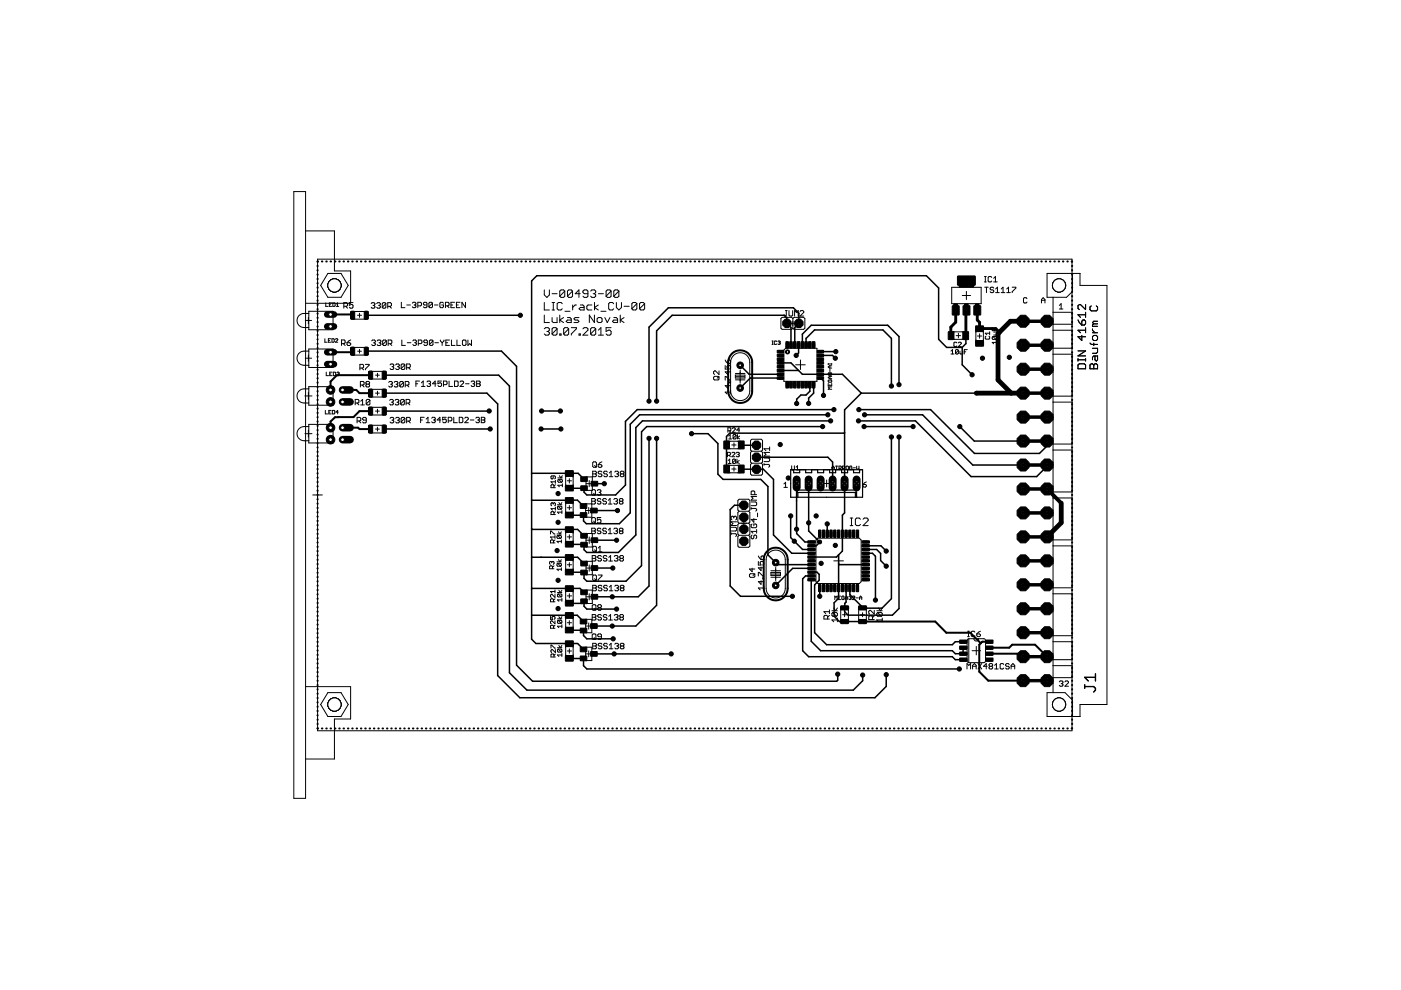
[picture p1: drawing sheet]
<svg xmlns="http://www.w3.org/2000/svg" width="297mm" height="210mm" viewBox="0 0 297 210" stroke-linecap="round" stroke-linejoin="round" font-family="sans-serif">
<g fill="none" stroke="#000" stroke-width=".21">
<path d="M115.4 61.5v1l.6 .6 .5-.6v-1M115.4 64.1v1.6h1.1M115.4 66.8v1.6h1.1M115.4 69.7l.3-.2h.5l.3 .2v.3l-.3 .3M116 70.3h.2M116.2 70.3l.3 .2v.3l-.3 .3h-.5l-.3-.3M117.1 62.3h1M117.1 65.7h.5M117.1 64.1h.5M117.1 67.3v.8l.2 .3h.8v-1.1M117.3 64.1v1.6M118.1 69.7l-.2-.2h-.6l-.2 .2v1.1"/>
<path d="M118.1 69.7v1.1l-.2 .3h-.6l-.2-.3M118.1 69.7l-1 1.1M118.7 66.8v1.6M118.7 70.8h.3v.3h-.3zM119.2 64.4l-.3-.3h-.5l-.3 .3v1.1l.3 .2h.5l.3-.2M119.5 67.3l-.8 .6 .8 .5M119.7 61.7l-.2-.2h-.5l-.3 .2v1.1M119.7 61.7v1.1l-.2 .3h-.5l-.3-.3M119.7 61.7l-1 1.1M119.8 66h1M120.3 67.3h.5l.3 .3v.8h-.8l-.3-.3 .3-.2h.8M120.6 69.7l-.3-.2h-.5l-.3 .2v1.1"/>
<path d="M120.6 69.7v1.1l-.3 .3h-.5l-.3-.3M120.6 69.7l-1.1 1.1M121.1 69.5h1.1v.2l-1.1 1.1v.3M121.4 61.7l-.3-.2h-.5l-.3 .2v1.1M121.4 61.7v1.1l-.3 .3h-.5l-.3-.3M121.4 61.7l-1.1 1.1M121.4 64.7v1M122.2 64.7h-.3l-.5 .5M122.7 67.3h-.8l-.2 .3 .2 .3h.6l.2 .2-.2 .3h-.8M122.8 70.8h.2v.3h-.2zM123 62.3h-1l.7-.8v1.6M123 64.7h.6l.2 .2v.8h-.8l-.2-.2 .2-.3h.8"/>
<path d="M123.6 69.7l.3-.2h.5l.3 .2v.3l-1.1 1.1h1.1M124.7 62.3h-.8l-.3-.3v-.3l.3-.2h.5l.3 .2v1.1l-.3 .3h-.5l-.3-.3M125.2 61.7l.3-.2h.5l.3 .2v.3l-.3 .3M125.5 64.7h-.8l-.3 .2v.6l.3 .2h.8M125.8 62.3h.2M126 62.3l.3 .2v.3l-.3 .3h-.5l-.3-.3M126 66.8v1.6l-1.1-1.6v1.6M126 64.1v1.6M126.3 69.7v1.1l-.3 .3h-.5l-.3-.3M126.3 69.7l-.3-.2h-.5l-.3 .2v1.1M126.3 69.7l-1.1 1.1M126.9 64.7l-.9 .5 .9 .5"/>
<path d="M126.9 67.3h.5l.3 .3v.5l-.3 .3h-.5l-.3-.3v-.5zM126.9 62.3h1M126.9 71.1h1M126.9 70l.5-.5v1.6M127.4 66h1.1M128.2 67.3l.6 1.1 .5-1.1M129.6 61.7l-.3-.2h-.5l-.3 .2v1.1M129.6 61.7v1.1l-.3 .3h-.5l-.3-.3M129.6 69.5h-1.1v.8l.5-.3h.3l.3 .3v.5l-.3 .3h-.5l-.3-.3M129.6 61.7l-1.1 1.1M130.1 64.4l-.2-.3h-.6l-.2 .3v1.1l.2 .2h.6l.2-.2M130.1 67.3h.6l.2 .3v.8h-.8l-.2-.3 .2-.2h.8"/>
<path d="M130.7 64.1v1.1l.5 .5 .6-.5v-1.1M131.2 61.7l-.3-.2h-.5l-.3 .2v1.1M131.2 61.7v1.1l-.3 .3h-.5l-.3-.3M131.2 61.7l-1.1 1.1M131.5 66.8v1.6M132.3 64.9h1.1M132.3 67.3l-.8 .6 .8 .5M135 64.4v1.1l-.2 .2h-.6l-.2-.2M135 64.4l-.2-.3h-.6l-.2 .3v1.1M135 64.4l-1 1.1M136.7 64.4v1.1l-.3 .2h-.5l-.3-.2M136.7 64.4l-.3-.3h-.5l-.3 .3v1.1"/>
<path d="M136.7 64.4l-1.1 1.1"/>
</g>
<g fill="#000" stroke="#000" stroke-width=".21">
<path d="M203 58.6h3.7v1.8h-3.7z" fill-rule="evenodd"/>
<path d="M74.3 66.1h.9v1.5h-.9z" fill-rule="evenodd"/>
<path d="M74.3 73.7h.9v1.5h-.9z" fill-rule="evenodd"/>
<path d="M77.2 66.1h.9v1.5h-.9z" fill-rule="evenodd"/>
<path d="M77.2 73.7h.9v1.5h-.9z" fill-rule="evenodd"/>
<path d="M78.2 78.8h.8v1.5h-.8z" fill-rule="evenodd"/>
<path d="M81.1 78.8h.8v1.5h-.8z" fill-rule="evenodd"/>
<path d="M164.8 74.3h1.2l.1 .4-1.2 .1z" fill-rule="evenodd"/>
<path d="M164.8 75.1h1.2l.1 .4-1.2 .1z" fill-rule="evenodd"/>
<path d="M164.8 75.9h1.2l.1 .4-1.2 .1z" fill-rule="evenodd"/>
<path d="M164.8 76.7h1.2l.1 .4-1.2 .1z" fill-rule="evenodd"/>
<path d="M164.8 77.5h1.2l.1 .4-1.2 .1z" fill-rule="evenodd"/>
<path d="M164.8 78.3h1.2l.1 .4-1.2 .1z" fill-rule="evenodd"/>
<path d="M164.8 79.1h1.2l.1 .4-1.2 .1z" fill-rule="evenodd"/>
<path d="M164.8 79.9h1.2l.1 .4-1.2 .1z" fill-rule="evenodd"/>
<path d="M166.7 72.5h.5l-.1 1.2-.5-.1z" fill-rule="evenodd"/>
<path d="M167.5 72.5h.5l-.1 1.2-.5-.1z" fill-rule="evenodd"/>
<path d="M168.3 72.5h.5l-.1 1.2-.5-.1z" fill-rule="evenodd"/>
<path d="M169.1 72.5h.5l-.1 1.2-.5-.1z" fill-rule="evenodd"/>
<path d="M169.9 72.5h.5l-.1 1.2-.5-.1z" fill-rule="evenodd"/>
<path d="M170.7 72.5h.5l-.1 1.2-.5-.1z" fill-rule="evenodd"/>
<path d="M171.5 72.5h.5l-.1 1.2-.5-.1z" fill-rule="evenodd"/>
<path d="M172.3 72.5h.5l-.1 1.2-.5-.1z" fill-rule="evenodd"/>
<path d="M173.4 79.9h1.1l.1 .4-1.1 .1z" fill-rule="evenodd"/>
<path d="M173.4 79.1h1.1l.1 .4-1.1 .1z" fill-rule="evenodd"/>
<path d="M173.4 78.3h1.1l.1 .4-1.1 .1z" fill-rule="evenodd"/>
<path d="M173.4 77.5h1.1l.1 .4-1.1 .1z" fill-rule="evenodd"/>
<path d="M173.4 76.7h1.1l.1 .4-1.1 .1z" fill-rule="evenodd"/>
<path d="M173.4 75.9h1.1l.1 .4-1.1 .1z" fill-rule="evenodd"/>
<path d="M173.4 75.1h1.1l.1 .4-1.1 .1z" fill-rule="evenodd"/>
<path d="M173.4 74.3h1.1l.1 .4-1.1 .1z" fill-rule="evenodd"/>
<path d="M201.1 70.3h1.1v1.7h-1.1z" fill-rule="evenodd"/>
<path d="M201.9 64.9h1.4v1.9h-1.4z" fill-rule="evenodd"/>
<path d="M204.2 64.9h1.4v1.9h-1.4z" fill-rule="evenodd"/>
<path d="M204.2 70.3h1.1v1.7h-1.1z" fill-rule="evenodd"/>
<path d="M206.5 64.9h1.4v1.9h-1.4z" fill-rule="evenodd"/>
<path d="M206.9 72.3h1.6v1.1h-1.6z" fill-rule="evenodd"/>
<path d="M206.9 69.1h1.6v1.1h-1.6z" fill-rule="evenodd"/>
<path d="M78.2 82.6h.8v1.5h-.8z" fill-rule="evenodd"/>
<path d="M78.2 90.2h.8v1.6h-.8z" fill-rule="evenodd"/>
<path d="M78.2 86.4h.8v1.5h-.8z" fill-rule="evenodd"/>
<path d="M81.1 82.6h.8v1.5h-.8z" fill-rule="evenodd"/>
<path d="M81.1 90.2h.8v1.6h-.8z" fill-rule="evenodd"/>
<path d="M81.1 86.4h.8v1.5h-.8z" fill-rule="evenodd"/>
<path d="M119.9 99.8h1.6v1.1h-1.6z" fill-rule="evenodd"/>
<path d="M153.5 98.6h1.1v1.7h-1.1z" fill-rule="evenodd"/>
<path d="M153.5 93.5h1.1v1.7h-1.1z" fill-rule="evenodd"/>
<path d="M156.7 98.6h1v1.7h-1z" fill-rule="evenodd"/>
<path d="M156.7 93.5h1v1.7h-1z" fill-rule="evenodd"/>
<path d="M166.7 81l.5 .1-.1 1.2-.5-.1z" fill-rule="evenodd"/>
<path d="M167.5 81l.5 .1-.1 1.2-.5-.1z" fill-rule="evenodd"/>
<path d="M168.3 81l.5 .1-.1 1.2-.5-.1z" fill-rule="evenodd"/>
<path d="M169.1 81l.5 .1-.1 1.2-.5-.1z" fill-rule="evenodd"/>
<path d="M169.9 81l.5 .1-.1 1.2-.5-.1z" fill-rule="evenodd"/>
<path d="M170.7 81l.5 .1-.1 1.2-.5-.1z" fill-rule="evenodd"/>
<path d="M171.5 81l.5 .1-.1 1.2-.5-.1z" fill-rule="evenodd"/>
<path d="M172.3 81l.5 .1-.1 1.2-.5-.1z" fill-rule="evenodd"/>
<path d="M119.9 117.6h1.6v1.1h-1.6z" fill-rule="evenodd"/>
<path d="M119.9 108.7h1.6v1.1h-1.6z" fill-rule="evenodd"/>
<path d="M119.9 105.5h1.6v1.1h-1.6z" fill-rule="evenodd"/>
<path d="M119.9 114.9h1.6v1.1h-1.6z" fill-rule="evenodd"/>
<path d="M119.9 111.7h1.6v1.1h-1.6z" fill-rule="evenodd"/>
<path d="M119.9 103h1.6v1.1h-1.6z" fill-rule="evenodd"/>
<path d="M123 108.7h1.4v1h-1.4z" fill-rule="evenodd"/>
<path d="M123 106.8h1.4v1h-1.4z" fill-rule="evenodd"/>
<path d="M123.2 119h1.3v1h-1.3z" fill-rule="evenodd"/>
<path d="M123.2 115h1.3v1h-1.3z" fill-rule="evenodd"/>
<path d="M123.2 113.1h1.3v1h-1.3z" fill-rule="evenodd"/>
<path d="M123.2 103h1.3v1h-1.3z" fill-rule="evenodd"/>
<path d="M123.2 101.1h1.3v1h-1.3z" fill-rule="evenodd"/>
<path d="M125.3 107.8h1.3v.9h-1.3z" fill-rule="evenodd"/>
<path d="M125.4 114.1h1.3v.9h-1.3z" fill-rule="evenodd"/>
<path d="M125.4 102.1h1.3v.9h-1.3z" fill-rule="evenodd"/>
<path d="M171.3 114.7h1.3l.1 .4-1.3 .1z" fill-rule="evenodd"/>
<path d="M171.3 115.5h1.3l.1 .4-1.3 .1z" fill-rule="evenodd"/>
<path d="M171.3 116.3l1.3-.1 .1 .5-1.3 .1z" fill-rule="evenodd"/>
<path d="M171.3 117.1h1.3l.1 .4-1.3 .1z" fill-rule="evenodd"/>
<path d="M171.3 117.9h1.3l.1 .4-1.3 .1z" fill-rule="evenodd"/>
<path d="M171.3 118.7h1.3l.1 .4-1.3 .1z" fill-rule="evenodd"/>
<path d="M171.3 119.5h1.3l.1 .4-1.3 .1z" fill-rule="evenodd"/>
<path d="M173.6 112.4l.5 .1-.1 1.4-.5-.1z" fill-rule="evenodd"/>
<path d="M174.4 112.4l.5 .1-.1 1.4-.5-.1z" fill-rule="evenodd"/>
<path d="M175.2 112.4l.4 .1-.1 1.4-.4-.1z" fill-rule="evenodd"/>
<path d="M176 112.4l.4 .1-.1 1.4-.4-.1z" fill-rule="evenodd"/>
<path d="M176.8 112.4l.4 .1-.1 1.4-.4-.1z" fill-rule="evenodd"/>
<path d="M177.6 112.4l.5 .1-.1 1.4-.5-.1z" fill-rule="evenodd"/>
<path d="M178.4 112.4l.5 .1-.1 1.4-.4-.1z" fill-rule="evenodd"/>
<path d="M179.2 112.4l.4 .1-.1 1.4-.4-.1z" fill-rule="evenodd"/>
<path d="M180 112.4l.4 .1-.1 1.4-.4-.1z" fill-rule="evenodd"/>
<path d="M180.8 112.4l.5 .1-.2 1.4-.4-.1z" fill-rule="evenodd"/>
<path d="M181.6 112.4l.5 .1-.1 1.4-.5-.1z" fill-rule="evenodd"/>
<path d="M182.9 119.5h1.3l.1 .4-1.3 .1z" fill-rule="evenodd"/>
<path d="M182.9 118.7h1.3l.1 .4-1.3 .1z" fill-rule="evenodd"/>
<path d="M182.9 117.9h1.3l.1 .4-1.3 .1z" fill-rule="evenodd"/>
<path d="M182.9 117.1h1.3l.1 .4-1.3 .1z" fill-rule="evenodd"/>
<path d="M182.9 116.3l1.3-.1 .1 .5-1.3 .1z" fill-rule="evenodd"/>
<path d="M182.9 115.5h1.3l.1 .4-1.3 .1z" fill-rule="evenodd"/>
<path d="M182.9 114.7h1.3l.1 .4-1.3 .1z" fill-rule="evenodd"/>
<path d="M119.9 120.8h1.6v1.1h-1.6z" fill-rule="evenodd"/>
<path d="M119.9 127.4h1.6v1.1h-1.6z" fill-rule="evenodd"/>
<path d="M119.9 124.2h1.6v1.1h-1.6z" fill-rule="evenodd"/>
<path d="M119.9 133.1h1.6v1.1h-1.6z" fill-rule="evenodd"/>
<path d="M119.9 129.9h1.6v1.1h-1.6z" fill-rule="evenodd"/>
<path d="M119.9 139.1h1.6v1.1h-1.6z" fill-rule="evenodd"/>
<path d="M119.9 135.9h1.6v1.1h-1.6z" fill-rule="evenodd"/>
<path d="M123 133.2h1.4v1h-1.4z" fill-rule="evenodd"/>
<path d="M123 131.3h1.4v1h-1.4z" fill-rule="evenodd"/>
<path d="M123 139.1h1.4v1h-1.4z" fill-rule="evenodd"/>
<path d="M123 137.2h1.4v1h-1.4z" fill-rule="evenodd"/>
<path d="M123.2 120.9h1.3v1h-1.3z" fill-rule="evenodd"/>
<path d="M123.2 127h1.3v1h-1.3z" fill-rule="evenodd"/>
<path d="M123.2 125.1h1.3v1h-1.3z" fill-rule="evenodd"/>
<path d="M125.3 132.3h1.3v.9h-1.3z" fill-rule="evenodd"/>
<path d="M125.3 138.2h1.3v.9h-1.3z" fill-rule="evenodd"/>
<path d="M125.4 120h1.3v.9h-1.3z" fill-rule="evenodd"/>
<path d="M125.4 126.1h1.3v.9h-1.3z" fill-rule="evenodd"/>
<path d="M171.3 120.3l1.3-.1 .1 .5-1.3 .1z" fill-rule="evenodd"/>
<path d="M171.3 121.1h1.3l.1 .4-1.3 .1z" fill-rule="evenodd"/>
<path d="M171.3 121.9h1.3l.1 .4-1.3 .1z" fill-rule="evenodd"/>
<path d="M171.3 122.7h1.3l.1 .4-1.3 .1z" fill-rule="evenodd"/>
<path d="M173.6 124l.5 .1-.1 1.4-.5-.1z" fill-rule="evenodd"/>
<path d="M174.4 124l.5 .1-.1 1.4-.5-.1z" fill-rule="evenodd"/>
<path d="M175.2 124l.4 .1-.1 1.4-.4-.1z" fill-rule="evenodd"/>
<path d="M176 124l.4 .1-.1 1.4-.4-.1z" fill-rule="evenodd"/>
<path d="M176.8 124l.4 .1-.1 1.4-.4-.1z" fill-rule="evenodd"/>
<path d="M177.6 124l.5 .1-.1 1.4-.5-.1z" fill-rule="evenodd"/>
<path d="M178.3 131.4h1.5v.8h-1.5z" fill-rule="evenodd"/>
<path d="M178.3 128.5h1.5v.8h-1.5z" fill-rule="evenodd"/>
<path d="M178.4 124l.5 .1-.1 1.4-.4-.1z" fill-rule="evenodd"/>
<path d="M179.2 124l.4 .1-.1 1.4-.4-.1z" fill-rule="evenodd"/>
<path d="M180 124l.4 .1-.1 1.4-.4-.1z" fill-rule="evenodd"/>
<path d="M180.8 124l.5 .1-.2 1.4-.4-.1z" fill-rule="evenodd"/>
<path d="M181.6 124l.5 .1-.1 1.4-.5-.1z" fill-rule="evenodd"/>
<path d="M182.1 131.4h1.6v.8h-1.6z" fill-rule="evenodd"/>
<path d="M182.1 128.5h1.6v.8h-1.6z" fill-rule="evenodd"/>
<path d="M182.9 122.7h1.3l.1 .4-1.3 .1z" fill-rule="evenodd"/>
<path d="M182.9 121.9h1.3l.1 .4-1.3 .1z" fill-rule="evenodd"/>
<path d="M182.9 121.1h1.3l.1 .4-1.3 .1z" fill-rule="evenodd"/>
<path d="M182.9 120.3l1.3-.1 .1 .5-1.3 .1z" fill-rule="evenodd"/>
<path d="M203.5 135.7h1.4v.7h-1.4z" fill-rule="evenodd"/>
<path d="M203.5 137h1.4v.7h-1.4z" fill-rule="evenodd"/>
<path d="M203.5 138.3h1.4v.6h-1.4z" fill-rule="evenodd"/>
<path d="M203.5 139.5h1.4v.7h-1.4z" fill-rule="evenodd"/>
<path d="M209.1 135.7h1.4v.7h-1.4z" fill-rule="evenodd"/>
<path d="M209.1 137h1.4v.7h-1.4z" fill-rule="evenodd"/>
<path d="M209.1 138.3h1.4v.6h-1.4z" fill-rule="evenodd"/>
<path d="M209.1 139.5h1.4v.7h-1.4z" fill-rule="evenodd"/>
</g>
<g fill="none" stroke="#000" stroke-width=".42">
<path d="M67.3 56.3v.2M67.3 57.3v.1M67.3 58.2v.1M67.3 59.1v.1M67.4 55.4l-.1 .1M68.2 55.4h.1M69.2 55.4h.1M70.1 55.4h.1M71 55.4h.1M71.9 55.4h.1M72.8 55.4h.1M73.8 55.4h.1"/>
<path d="M74.7 55.4h.1M75.6 55.4h.1M76.5 55.4h.1M77.4 55.4h.2M78.4 55.4h.1M79.3 55.4h.1M80.2 55.4h.1M81.1 55.4h.1M82 55.4h.1M83 55.4h.1M83.9 55.4h.1M84.8 55.4h.1"/>
<path d="M85.7 55.4h.1M86.6 55.4h.1M87.5 55.4h.2M88.5 55.4h.1M89.4 55.4h.1M90.3 55.4h.1M91.2 55.4h.1M92.1 55.4h.1M93 55.4h.2M94 55.4h.1M94.9 55.4h.1M95.8 55.4h.1"/>
<path d="M96.7 55.4h.1M97.6 55.4h.2M98.6 55.4h.1M99.5 55.4h.1M100.4 55.4h.1M101.3 55.4h.1M102.3 55.4h.1M103.2 55.4h.1M104.1 55.4h.1M105 55.4h.1M105.9 55.4h.1M106.8 55.4h.2"/>
<path d="M107.8 55.4h.1M108.7 55.4h.1M109.6 55.4h.1M110.5 55.4h.1M111.4 55.4h.1M112.4 55.4h.1M113.3 55.4h.1M114.2 55.4h.1M115.1 55.4h.1M116 55.4h.1M116.9 55.4h.2M117.9 55.4h.1"/>
<path d="M118.8 55.4h.1M119.7 55.4h.1M120.6 55.4h.1M121.5 55.4h.1M122.5 55.4h.1M123.4 55.4h.1M124.3 55.4h.1M125.2 55.4h.1M126.1 55.4h.1M127.1 55.4h.1M128 55.4h.1M128.9 55.4h.1"/>
<path d="M129.8 55.4h.1M130.7 55.4h.1M131.7 55.4h.1M132.6 55.4h.1M133.5 55.4h.1M134.4 55.4h.1M135.3 55.4h.1M136.2 55.4h.2M137.2 55.4h.1M138.1 55.4h.1M139 55.4h.1M139.9 55.4h.1"/>
<path d="M140.8 55.4h.1M141.8 55.4h.1M142.7 55.4h.1M143.6 55.4h.1M144.5 55.4h.1M145.4 55.4h.1M146.3 55.4h.2M147.3 55.4h.1M148.2 55.4h.1M149.1 55.4h.1M150 55.4h.1M150.9 55.4h.1"/>
<path d="M151.9 55.4h.1M152.8 55.4h.1M153.7 55.4h.1M154.6 55.4h.1M155.5 55.4h.1M156.5 55.4h.1M157.4 55.4h.1M158.3 55.4h.1M159.2 55.4h.1M160.1 55.4h.1M161.1 55.4h.1M162 55.4h.1"/>
<path d="M162.9 55.4h.1M163.8 55.4h.1M164.7 55.4h.1M165.7 55.4h.1M166.6 55.4h.1M167.5 55.4h.1M168.4 55.4h.1M169.3 55.4h.1M170.2 55.4h.1M171.2 55.4h.1M172.1 55.4h.1M173 55.4h.1"/>
<path d="M173.9 55.4h.1M174.8 55.4h.1M175.7 55.4h.2M176.7 55.4h.1M177.6 55.4h.1M178.5 55.4h.1M179.4 55.4h.1M180.3 55.4h.1M181.3 55.4h.1M182.2 55.4h.1M183.1 55.4h.1M184 55.4h.1"/>
<path d="M184.9 55.4h.1M185.9 55.4h.1M186.8 55.4h.1M187.7 55.4h.1M188.6 55.4h.1M189.5 55.4h.1M190.5 55.4h.1M191.4 55.4h.1M192.3 55.4h.1M193.2 55.4h.1M194.1 55.4h.1M195.1 55.4h.1"/>
<path d="M196 55.4h.1M196.9 55.4h.1M197.8 55.4h.1M198.7 55.4h.1M199.6 55.4h.1M200.6 55.4h.1M201.5 55.4h.1M202.4 55.4h.1M203.3 55.4h.1M204.2 55.4h.1M205.1 55.4h.2M206.1 55.4h.1"/>
<path d="M207 55.4h.1M207.9 55.4h.1M208.8 55.4h.1M209.7 55.4h.1M210.7 55.4h.1M211.6 55.4h.1M212.5 55.4h.1M213.4 55.4h.1M214.3 55.4h.1M215.3 55.4h.1M216.2 55.4h.1M217.1 55.4h.1"/>
<path d="M218 55.4h.1M218.9 55.4h.1M219.9 55.4h.1M220.8 55.4h.1M221.7 55.4h.1M222.6 55.4h.1M223.5 55.4h.1M224.5 55.4h.1M225.4 55.4h.1M226.3 55.4h.1M227.2 55.4l.1 .1M227.3 56.3v.2"/>
<path d="M227.3 57.3v.1M227.3 58.2v.1M227.3 59.1v.1M67.3 60v.1M67.3 60.9v.1M67.3 61.8v.1M67.3 62.8v.1M67.3 63.7v.1M67.3 64.6v.1M67.3 65.5v.1M67.3 66.4v.1M67.3 67.3v.1"/>
<path d="M67.3 68.2v.1M67.3 69.2v.1M67.3 70.1v.1M67.3 71v.1M67.3 71.9v.1M67.3 72.8v.1M67.3 73.7v.2M67.3 74.7v.1M67.3 75.6v.1M67.3 76.5v.1M67.3 77.4v.1M67.3 78.3v.1"/>
<path d="M67.3 79.2v.2M70.1 66.7h4.5l.2 .1M74.8 74.5l-.3 .2h-4.4M78.6 79.5h-7.2l-1.3 1.4v1.8M227.3 60v.1M227.3 60.9v.1M227.3 61.8v.1M227.3 62.8v.1M227.3 63.7v.1M227.3 64.6v.1M227.3 65.5v.1M227.3 66.4v.1"/>
<path d="M227.3 67.3v.1M227.3 68.2v.1M227.3 69.2v.1M227.3 70.1v.1M227.3 71v.1M227.3 71.9v.1M227.3 72.8v.1M227.3 73.7v.2M227.3 74.7v.1M227.3 75.6v.1M227.3 76.5v.1M227.3 77.4v.1"/>
<path d="M227.3 78.3v.1M227.3 79.2v.2M67.3 80.2v.1M67.3 81.1v.1M67.3 82v.1M67.3 82.9v.1M67.3 83.8v.1M67.3 84.7v.1M67.3 85.7v.1M67.3 86.6v.1M67.3 87.5v.1M67.3 88.4v.1"/>
<path d="M67.3 89.3v.1M67.3 90.2v.1M67.3 91.1v.1M67.3 92.1v.1M67.3 93v.1M67.3 93.9v.1M67.3 94.8v.1M67.3 95.7v.1M67.3 96.6v.2M67.3 97.6v.1M67.3 98.5v.1M67.3 99.4v.1"/>
<path d="M72.6 82.7h2.9l.7 .7h2.4M72.6 90.7h3.3l.3 .3h2.4M78.6 87.2h-2.4l-1.2 1.2-4 .1-.9 .9v1.3M227.3 80.2v.1M227.3 81.1v.1M227.3 82v.1M227.3 82.9v.1M227.3 83.8v.1M227.3 84.7v.1M227.3 85.7v.1M227.3 86.6v.1M227.3 87.5v.1"/>
<path d="M227.3 88.4v.1M227.3 89.3v.1M227.3 90.2v.1M227.3 91.1v.1M227.3 92.1v.1M227.3 93v.1M227.3 93.9v.1M227.3 94.8v.1M227.3 95.7v.1M227.3 96.6v.2M227.3 97.6v.1M227.3 98.5v.1"/>
<path d="M227.3 99.4v.1M67.3 100.3v.1M67.3 101.2v.1M67.3 102.2v.1M67.3 103.1v.1M67.3 104v.1M67.3 104.9v.1M67.3 105.8v.1M67.3 106.7v.1M67.3 107.6v.1M67.3 108.6v.1M67.3 109.5v.1"/>
<path d="M67.3 110.4v.1M67.3 111.3v.1M67.3 112.2v.1M67.3 113.1v.1M67.3 114v.2M67.3 115v.1M67.3 115.9v.1M67.3 116.8v.1M67.3 117.7v.1M67.3 118.6v.1M67.3 119.5v.2M227.3 100.3v.1"/>
<path d="M227.3 101.2v.1M227.3 102.2v.1M227.3 103.1v.1M227.3 104v.1M227.3 104.9v.1M227.3 105.8v.1M227.3 106.7v.1M227.3 107.6v.1M227.3 108.6v.1M227.3 109.5v.1M227.3 110.4v.1M227.3 111.3v.1"/>
<path d="M227.3 112.2v.1M227.3 113.1v.1M227.3 114v.2M227.3 115v.1M227.3 115.9v.1M227.3 116.8v.1M227.3 117.7v.1M227.3 118.6v.1M227.3 119.5v.2M67.3 120.5v.1M67.3 121.4v.1M67.3 122.3v.1"/>
<path d="M67.3 123.2v.1M67.3 124.1v.1M67.3 125.1v.1M67.3 126v.1M67.3 126.9v.1M67.3 127.8v.1M67.3 128.7v.1M67.3 129.6v.1M67.3 130.5v.1M67.3 131.5v.1M67.3 132.4v.1M67.3 133.3v.1"/>
<path d="M67.3 134.2v.1M67.3 135.1v.1M67.3 136v.1M67.3 136.9v.2M67.3 137.9v.1M67.3 138.8v.1M67.3 139.7v.1M182.9 131.8h15.4l2.3 2.4h5.1l2.2 2.2M209.8 136.1h-1.5l-.7 .6v5.7l1.9 1.9h7.4M209.8 137.3h4.2l.6-.6h4.9l2.5 2.5M209.8 138.6h6.5l.6 .6M227.3 120.5v.1"/>
<path d="M227.3 121.4v.1M227.3 122.3v.1M227.3 123.2v.1M227.3 124.1v.1M227.3 125.1v.1M227.3 126v.1M227.3 126.9v.1M227.3 127.8v.1M227.3 128.7v.1M227.3 129.6v.1M227.3 130.5v.1M227.3 131.5v.1"/>
<path d="M227.3 132.4v.1M227.3 133.3v.1M227.3 134.2v.1M227.3 135.1v.1M227.3 136v.1M227.3 136.9v.2M227.3 137.9v.1M227.3 138.8v.1M227.3 139.7v.1M67.3 154.4l.1 .1M67.3 140.6v.1M67.3 141.5v.1"/>
<path d="M67.3 142.5v.1M67.3 143.4v.1M67.3 144.3v.1M67.3 145.2v.1M67.3 146.1v.1M67.3 147v.1M67.3 148h.1M67.3 148.9v.1M67.3 149.8v.1M67.3 150.7v.1M67.3 151.6v.1M67.3 152.5v.1"/>
<path d="M67.3 153.4v.1M68.2 154.5h.1M69.2 154.5h.1M70.1 154.5h.1M71 154.5h.1M71.9 154.5h.1M72.8 154.5h.1M73.8 154.5h.1M74.7 154.5h.1M75.6 154.5h.1M76.5 154.5h.1M77.4 154.5h.2"/>
<path d="M78.4 154.5h.1M79.3 154.5h.1M80.2 154.5h.1M81.1 154.5h.1M82 154.5h.1M83 154.5h.1M83.9 154.5h.1M84.8 154.5h.1M85.7 154.5h.1M86.6 154.5h.1M87.5 154.5h.2M88.5 154.5h.1"/>
<path d="M89.4 154.5h.1M90.3 154.5h.1M91.2 154.5h.1M92.1 154.5h.1M93 154.5h.2M94 154.5h.1M94.9 154.5h.1M95.8 154.5h.1M96.7 154.5h.1M97.6 154.5h.2M98.6 154.5h.1M99.5 154.5h.1"/>
<path d="M100.4 154.5h.1M101.3 154.5h.1M102.3 154.5h.1M103.2 154.5h.1M104.1 154.5h.1M105 154.5h.1M105.9 154.5h.1M106.8 154.5h.2M107.8 154.5h.1M108.7 154.5h.1M109.6 154.5h.1M110.5 154.5h.1"/>
<path d="M111.4 154.5h.1M112.4 154.5h.1M113.3 154.5h.1M114.2 154.5h.1M115.1 154.5h.1M116 154.5h.1M116.9 154.5h.2M117.9 154.5h.1M118.8 154.5h.1M119.7 154.5h.1M120.6 154.5h.1M121.5 154.5h.1"/>
<path d="M122.5 154.5h.1M123.4 154.5h.1M124.3 154.5h.1M125.2 154.5h.1M126.1 154.5h.1M127.1 154.5h.1M128 154.5h.1M128.9 154.5h.1M129.8 154.5h.1M130.7 154.5h.1M131.7 154.5h.1M132.6 154.5h.1"/>
<path d="M133.5 154.5h.1M134.4 154.5h.1M135.3 154.5h.1M136.2 154.5h.2M137.2 154.5h.1M138.1 154.5h.1M139 154.5h.1M139.9 154.5h.1M140.8 154.5h.1M141.8 154.5h.1M142.7 154.5h.1M143.6 154.5h.1"/>
<path d="M144.5 154.5h.1M145.4 154.5h.1M146.3 154.5h.2M147.3 154.5h.1M148.2 154.5h.1M149.1 154.5h.1M150 154.5h.1M150.9 154.5h.1M151.9 154.5h.1M152.8 154.5h.1M153.7 154.5h.1M154.6 154.5h.1"/>
<path d="M155.5 154.5h.1M156.5 154.5h.1M157.4 154.5h.1M158.3 154.5h.1M159.2 154.5h.1M160.1 154.5h.1M161.1 154.5h.1M162 154.5h.1M162.9 154.5h.1M163.8 154.5h.1M164.7 154.5h.1M165.7 154.5h.1"/>
<path d="M166.6 154.5h.1M167.5 154.5h.1M168.4 154.5h.1M169.3 154.5h.1M170.2 154.5h.1M171.2 154.5h.1M172.1 154.5h.1M173 154.5h.1M173.9 154.5h.1M174.8 154.5h.1M175.7 154.5h.2M176.7 154.5h.1"/>
<path d="M177.6 154.5h.1M178.5 154.5h.1M179.4 154.5h.1M180.3 154.5h.1M181.3 154.5h.1M182.2 154.5h.1M183.1 154.5h.1M184 154.5h.1M184.9 154.5h.1M185.9 154.5h.1M186.8 154.5h.1M187.7 154.5h.1"/>
<path d="M188.6 154.5h.1M189.5 154.5h.1M190.5 154.5h.1M191.4 154.5h.1M192.3 154.5h.1M193.2 154.5h.1M194.1 154.5h.1M195.1 154.5h.1M196 154.5h.1M196.9 154.5h.1M197.8 154.5h.1M198.7 154.5h.1"/>
<path d="M199.6 154.5h.1M200.6 154.5h.1M201.5 154.5h.1M202.4 154.5h.1M203.3 154.5h.1M204.2 154.5h.1M205.1 154.5h.2M206.1 154.5h.1M207 154.5h.1M207.9 154.5h.1M208.8 154.5h.1M209.7 154.5h.1"/>
<path d="M210.7 154.5h.1M211.6 154.5h.1M212.5 154.5h.1M213.4 154.5h.1M214.3 154.5h.1M215.3 154.5h.1M216.2 154.5h.1M217.1 154.5h.1M218 154.5h.1M218.9 154.5h.1M219.9 154.5h.1M220.8 154.5h.1"/>
<path d="M221.7 154.5h.1M222.6 154.5h.1M223.5 154.5h.1M224.5 154.5h.1M225.4 154.5h.1M226.3 154.5h.1M227.3 154.4l-.1 .1M227.3 140.6v.1M227.3 141.5v.1M227.3 142.5v.1M227.3 143.4v.1M227.3 144.3v.1"/>
<path d="M227.3 145.2v.1M227.3 146.1v.1M227.3 147v.1M227.3 148h.1M227.3 148.9v.1M227.3 149.8v.1M227.3 150.7v.1M227.3 151.6v.1M227.3 152.5v.1M227.3 153.4v.1"/>
</g>
<g fill="none" stroke="#000" stroke-width=".32">
<path d="M77.7 66.8h32.6M77.7 74.5l28.6-.1 3.2 3.3v63.3l3.4 3.4h64.5l.2-.2v-1.3M81.5 79.5h24.2l2.3 2.4v60.7l3.7 3.7h69.2l2-2v-1.2M156.9 77.4l1.9 2h6.6M165.4 78.5h3.9M165.4 76.9h2.3l2.4 2.5h8.5l4 4M167.7 73.1v-3.7l-.9-.8v-1.2l-.5-.6h-23.8l-3.3 3.3v14.9M168.5 73.1v-3.7l.9-.8v-2.2l-1.2-1.1h-26.5l-4.1 4.1v15.6M169.3 73.1v1.7l-.5 .6M170.1 73.1v-2.3l1.9-1.8h16.2l2.4 2.4v10.2M170.9 73.1v-1.3l1.8-1.8h14.5l1.8 1.8v10.1M174 75.4h2.5l.6 .5"/>
<path d="M174 74.5h3.2M201.6 71.1v.1M204 73.7h-3.3l-1.7-1.8v-10.8l-2.6-2.6h-82.6l-1.1 1.1v75.9l.9 .9h8.9l1.2 1.3M204 73.7v3.6l2.1 2.2M204.8 71.2v1.7l-.8 .8M204.8 71.2h.1M204.9 65.8l-.1 .1M81.5 83.4h21.7l2.3 2.2v57.6l4.7 4.7h75.3l2.4-2.4v-2.5M103.7 87.1l-22.2 .1M103.9 91h-22.4M114.7 91h4.2M114.8 87.1h4"/>
<path d="M137.6 92.9v31.3l-2.3 2.3h-9.3M139.2 92.9v35.4l-4.4 4.4h-8.9M146.6 91.9h3.5l2.1 2.1v6.5l1.1 1.1h8l1.5 1.5v14.5l2.1 2.1h7.1M157.2 99.4l4.6 .1 2.2 2.1v11.8l3.9 3.9h4.1M157.2 94.3l3.2 .1M160.4 96.9h15.1l1 1.1v4.5M165.4 80.2h-6.3l-2.2 2.1M171.7 81.6v1.4l-.8 .8h-1.1l-.9 .8v1M172.5 81.6v1.8l-1.1 1v1.1M174 80.2l.6 .6v3M174.4 90.4h-37.3l-1.1 1.1v28.4l-3.3 3.3h-8.3l-.6-.6v-1.3h-3.1M175.5 87.9h-39.9l-2 2.1v18.7l-2.3 2.3h-7l-.6-.6v-1.2h-3"/>
<path d="M176.1 89.2h-39.9l-1.4 1.5v22.7l-3.7 3.7h-6.7l-.6-.6v-1.1h-3.1M176.8 86.8h-41.7l-2.5 2.5v13.5l-2.1 2.1h-6.1l-.6-.5v-.9h-3.1M179.1 91.8h-24.4l-.7 .7v6.9M182 89.2h12.1l11.8 11.8h13.9l2.2-2.2v-.2M182.1 86.8h15.2l9.3 9.3h13.8l1.6-1.5v-1.1M182.6 83.4l-3.5 3.5v21.9l-.5 .4v7.6l-1.3 1.3h-5.3M182.6 83.4h24.4M183.2 90.4h10.4M183.3 87.9h12.3l10.6 10.7h10.7M189 92.6v34.3l-2 2h-4.1l-2.7-2.8v-1.4M190.6 92.6v36.4l-1.4 1.4h-9.4l-.7-.7v-1.8l.3-.2v-3M203.5 90.4l3.1 3.1h10.3"/>
<path d="M112.7 100.4h9.9l1.2 1.2M112.7 106h9.7l1.3 1.3M112.7 112.1l9.8 .1 1.3 1.4M112.7 118.2h9.8l1.3 1.3M114.7 118.1v.1M120.7 100.4h.1M120.7 106v.1M125.9 108.2h5M126 114.5h4.7M126 102.6h2.1M157.7 107.1h-2l-.9 .9v16.2l2.2 2.2h11M167.6 109.4v4.6l2.6 2.5h1.8"/>
<path d="M168.9 102.5v10.6l1.8 1.8h1.3M171.4 102.5v10.1l2.3 2.2v.3l-.6 .6h-1.1M175.4 111.1v2M177.8 119.5l.2 .2h5.6M177.8 117.6v9.3l-1 .9v2.9l1.2 1.1h4.9M183.6 117.3h1.4l.6 .6v9.3M183.6 116.5h2.3l.8 .8v1.6l1.2 1.1M183.6 115.7h3.2l1.1 1.1M222 108.8h.1M112.7 130.4l9.7 .1 1.3 1.3M112.7 124.8h10.3l.8 .8M120.7 127.9h2.7l.4-.4v1l.6 .6h6.3"/>
<path d="M120.7 133.6h3v1.1l.7 .7h5.6M120.7 139.6h3v1.5l.7 .7h79M125.9 138.6h16.4M126 120.4h3.9M172 121.3h1.2l.5 .5v1.2l-1 1v10.2l2.6 2.5h26.6l.6-.6h1.7M172 122.1h-1.2l-.6 .6v15.3l1.2 1.2h30.5l.6 .7h1.7M172 122.9v13.1l2 2h27.9l.6 .6h1.7v-1.3M172 120.5h-3.9l-3.6 3.6M173.8 124.7v1.7"/>
</g>
<path d="M202.6 65.8v2.5l-1 1.1v1.7M204.8 65.9v5.3M207.2 65.8v2.1l.5 .4v1.4h3.4l.8 .7" fill="none" stroke="#000" stroke-width=".61"/>
<path d="M216.9 68.1h-2.7l-2.6 2.7v9.8l2.8 2.8M207 83.4h9.9M225 106.7v4.1l-3 3" fill="none" stroke="#000" stroke-width="1"/>
<path d="M222 103.7l3 3" fill="none" stroke="#000" stroke-width=".83"/>
<circle cx="222" cy="68.1" r="1.38" fill="#000" stroke="#000" stroke-width=".21"/>
<circle cx="222" cy="68.1" r=".4" fill="#fff" stroke="#000" stroke-width=".21"/>
<circle cx="222" cy="73.2" r="1.38" fill="#000" stroke="#000" stroke-width=".21"/>
<circle cx="222" cy="73.2" r=".4" fill="#fff" stroke="#000" stroke-width=".21"/>
<circle cx="222" cy="78.3" r="1.38" fill="#000" stroke="#000" stroke-width=".21"/>
<circle cx="222" cy="78.3" r=".4" fill="#fff" stroke="#000" stroke-width=".21"/>
<circle cx="222" cy="83.4" r="1.38" fill="#000" stroke="#000" stroke-width=".21"/>
<circle cx="222" cy="83.4" r=".4" fill="#fff" stroke="#000" stroke-width=".21"/>
<circle cx="222" cy="88.4" r="1.38" fill="#000" stroke="#000" stroke-width=".21"/>
<circle cx="222" cy="88.4" r=".4" fill="#fff" stroke="#000" stroke-width=".21"/>
<circle cx="222" cy="93.5" r="1.38" fill="#000" stroke="#000" stroke-width=".21"/>
<circle cx="222" cy="93.5" r=".4" fill="#fff" stroke="#000" stroke-width=".21"/>
<circle cx="222" cy="98.6" r="1.38" fill="#000" stroke="#000" stroke-width=".21"/>
<circle cx="222" cy="98.6" r=".4" fill="#fff" stroke="#000" stroke-width=".21"/>
<circle cx="222" cy="103.7" r="1.38" fill="#000" stroke="#000" stroke-width=".21"/>
<circle cx="222" cy="103.7" r=".4" fill="#fff" stroke="#000" stroke-width=".21"/>
<circle cx="222" cy="108.8" r="1.38" fill="#000" stroke="#000" stroke-width=".21"/>
<circle cx="222" cy="108.8" r=".4" fill="#fff" stroke="#000" stroke-width=".21"/>
<circle cx="222" cy="113.8" r="1.38" fill="#000" stroke="#000" stroke-width=".21"/>
<circle cx="222" cy="113.8" r=".4" fill="#fff" stroke="#000" stroke-width=".21"/>
<circle cx="222" cy="118.9" r="1.38" fill="#000" stroke="#000" stroke-width=".21"/>
<circle cx="222" cy="118.9" r=".4" fill="#fff" stroke="#000" stroke-width=".21"/>
<circle cx="222" cy="124" r="1.38" fill="#000" stroke="#000" stroke-width=".21"/>
<circle cx="222" cy="124" r=".4" fill="#fff" stroke="#000" stroke-width=".21"/>
<circle cx="222" cy="129.1" r="1.38" fill="#000" stroke="#000" stroke-width=".21"/>
<circle cx="222" cy="129.1" r=".4" fill="#fff" stroke="#000" stroke-width=".21"/>
<circle cx="222" cy="134.2" r="1.38" fill="#000" stroke="#000" stroke-width=".21"/>
<circle cx="222" cy="134.2" r=".4" fill="#fff" stroke="#000" stroke-width=".21"/>
<circle cx="222" cy="139.2" r="1.38" fill="#000" stroke="#000" stroke-width=".21"/>
<circle cx="222" cy="139.2" r=".4" fill="#fff" stroke="#000" stroke-width=".21"/>
<circle cx="222" cy="144.3" r="1.38" fill="#000" stroke="#000" stroke-width=".21"/>
<circle cx="222" cy="144.3" r=".4" fill="#fff" stroke="#000" stroke-width=".21"/>
<circle cx="216.9" cy="68.1" r="1.38" fill="#000" stroke="#000" stroke-width=".21"/>
<circle cx="216.9" cy="68.1" r=".4" fill="#fff" stroke="#000" stroke-width=".21"/>
<circle cx="216.9" cy="73.2" r="1.38" fill="#000" stroke="#000" stroke-width=".21"/>
<circle cx="216.9" cy="73.2" r=".4" fill="#fff" stroke="#000" stroke-width=".21"/>
<circle cx="216.9" cy="78.3" r="1.38" fill="#000" stroke="#000" stroke-width=".21"/>
<circle cx="216.9" cy="78.3" r=".4" fill="#fff" stroke="#000" stroke-width=".21"/>
<circle cx="216.9" cy="83.4" r="1.38" fill="#000" stroke="#000" stroke-width=".21"/>
<circle cx="216.9" cy="83.4" r=".4" fill="#fff" stroke="#000" stroke-width=".21"/>
<circle cx="216.9" cy="88.4" r="1.38" fill="#000" stroke="#000" stroke-width=".21"/>
<circle cx="216.9" cy="88.4" r=".4" fill="#fff" stroke="#000" stroke-width=".21"/>
<circle cx="216.9" cy="93.5" r="1.38" fill="#000" stroke="#000" stroke-width=".21"/>
<circle cx="216.9" cy="93.5" r=".4" fill="#fff" stroke="#000" stroke-width=".21"/>
<circle cx="216.9" cy="98.6" r="1.38" fill="#000" stroke="#000" stroke-width=".21"/>
<circle cx="216.9" cy="98.6" r=".4" fill="#fff" stroke="#000" stroke-width=".21"/>
<circle cx="216.9" cy="103.7" r="1.38" fill="#000" stroke="#000" stroke-width=".21"/>
<circle cx="216.9" cy="103.7" r=".4" fill="#fff" stroke="#000" stroke-width=".21"/>
<circle cx="216.9" cy="108.8" r="1.38" fill="#000" stroke="#000" stroke-width=".21"/>
<circle cx="216.9" cy="108.8" r=".4" fill="#fff" stroke="#000" stroke-width=".21"/>
<circle cx="216.9" cy="113.8" r="1.38" fill="#000" stroke="#000" stroke-width=".21"/>
<circle cx="216.9" cy="113.8" r=".4" fill="#fff" stroke="#000" stroke-width=".21"/>
<circle cx="216.9" cy="118.9" r="1.38" fill="#000" stroke="#000" stroke-width=".21"/>
<circle cx="216.9" cy="118.9" r=".4" fill="#fff" stroke="#000" stroke-width=".21"/>
<circle cx="216.9" cy="124" r="1.38" fill="#000" stroke="#000" stroke-width=".21"/>
<circle cx="216.9" cy="124" r=".4" fill="#fff" stroke="#000" stroke-width=".21"/>
<circle cx="216.9" cy="129.1" r="1.38" fill="#000" stroke="#000" stroke-width=".21"/>
<circle cx="216.9" cy="129.1" r=".4" fill="#fff" stroke="#000" stroke-width=".21"/>
<circle cx="216.9" cy="134.2" r="1.38" fill="#000" stroke="#000" stroke-width=".21"/>
<circle cx="216.9" cy="134.2" r=".4" fill="#fff" stroke="#000" stroke-width=".21"/>
<circle cx="216.9" cy="139.2" r="1.38" fill="#000" stroke="#000" stroke-width=".21"/>
<circle cx="216.9" cy="139.2" r=".4" fill="#fff" stroke="#000" stroke-width=".21"/>
<circle cx="216.9" cy="144.3" r="1.38" fill="#000" stroke="#000" stroke-width=".21"/>
<circle cx="216.9" cy="144.3" r=".4" fill="#fff" stroke="#000" stroke-width=".21"/>
<path d="M181.6 101.7v1.7" fill="none" stroke="#000" stroke-width="1.7"/>
<circle cx="181.6" cy="102.5" r=".51" fill="#fff" stroke="#000" stroke-width=".21"/>
<path d="M179.1 101.7v1.7" fill="none" stroke="#000" stroke-width="1.7"/>
<circle cx="179.1" cy="102.5" r=".51" fill="#fff" stroke="#000" stroke-width=".21"/>
<path d="M176.5 101.7v1.7" fill="none" stroke="#000" stroke-width="1.7"/>
<circle cx="176.5" cy="102.5" r=".51" fill="#fff" stroke="#000" stroke-width=".21"/>
<path d="M174 101.7v1.7" fill="none" stroke="#000" stroke-width="1.7"/>
<circle cx="174" cy="102.5" r=".51" fill="#fff" stroke="#000" stroke-width=".21"/>
<path d="M171.4 101.7v1.7" fill="none" stroke="#000" stroke-width="1.7"/>
<circle cx="171.4" cy="102.5" r=".51" fill="#fff" stroke="#000" stroke-width=".21"/>
<path d="M168.9 101.7v1.7" fill="none" stroke="#000" stroke-width="1.7"/>
<circle cx="168.9" cy="102.5" r=".51" fill="#fff" stroke="#000" stroke-width=".21"/>
<path d="M69.4 66.7h1.4" fill="none" stroke="#000" stroke-width="1.4"/>
<circle cx="70.1" cy="66.7" r=".4" fill="#fff" stroke="#000" stroke-width=".21"/>
<path d="M69.4 69.2h1.4" fill="none" stroke="#000" stroke-width="1.4"/>
<circle cx="70.1" cy="69.2" r=".4" fill="#fff" stroke="#000" stroke-width=".21"/>
<path d="M69.4 74.7h1.4" fill="none" stroke="#000" stroke-width="1.4"/>
<circle cx="70.1" cy="74.7" r=".4" fill="#fff" stroke="#000" stroke-width=".21"/>
<path d="M69.4 77.2h1.4" fill="none" stroke="#000" stroke-width="1.4"/>
<circle cx="70.1" cy="77.2" r=".4" fill="#fff" stroke="#000" stroke-width=".21"/>
<circle cx="70.1" cy="82.7" r=".91" fill="#000" stroke="#000" stroke-width=".21"/>
<circle cx="70.1" cy="82.7" r=".4" fill="#fff" stroke="#000" stroke-width=".21"/>
<circle cx="70.1" cy="85.2" r=".91" fill="#000" stroke="#000" stroke-width=".21"/>
<circle cx="70.1" cy="85.2" r=".4" fill="#fff" stroke="#000" stroke-width=".21"/>
<path d="M72.6 82.7h1.6" fill="none" stroke="#000" stroke-width="1.6"/>
<circle cx="72.6" cy="82.7" r=".4" fill="#fff" stroke="#000" stroke-width=".21"/>
<path d="M72.6 85.2h1.6" fill="none" stroke="#000" stroke-width="1.6"/>
<circle cx="72.6" cy="85.2" r=".4" fill="#fff" stroke="#000" stroke-width=".21"/>
<circle cx="70.1" cy="90.7" r=".91" fill="#000" stroke="#000" stroke-width=".21"/>
<circle cx="70.1" cy="90.7" r=".4" fill="#fff" stroke="#000" stroke-width=".21"/>
<circle cx="70.1" cy="93.2" r=".91" fill="#000" stroke="#000" stroke-width=".21"/>
<circle cx="70.1" cy="93.2" r=".4" fill="#fff" stroke="#000" stroke-width=".21"/>
<path d="M72.6 90.7h1.6" fill="none" stroke="#000" stroke-width="1.6"/>
<circle cx="72.6" cy="90.7" r=".4" fill="#fff" stroke="#000" stroke-width=".21"/>
<path d="M72.6 93.2h1.6" fill="none" stroke="#000" stroke-width="1.6"/>
<circle cx="72.6" cy="93.2" r=".4" fill="#fff" stroke="#000" stroke-width=".21"/>
<circle cx="164.5" cy="119.3" r=".7" fill="#000" stroke="#000" stroke-width=".21"/>
<circle cx="164.5" cy="119.3" r=".3" fill="#fff" stroke="#000" stroke-width=".21"/>
<circle cx="164.5" cy="124.1" r=".7" fill="#000" stroke="#000" stroke-width=".21"/>
<circle cx="164.5" cy="124.1" r=".3" fill="#fff" stroke="#000" stroke-width=".21"/>
<circle cx="156.9" cy="77.4" r=".7" fill="#000" stroke="#000" stroke-width=".21"/>
<circle cx="156.9" cy="77.4" r=".3" fill="#fff" stroke="#000" stroke-width=".21"/>
<circle cx="156.9" cy="82.3" r=".7" fill="#000" stroke="#000" stroke-width=".21"/>
<circle cx="156.9" cy="82.3" r=".3" fill="#fff" stroke="#000" stroke-width=".21"/>
<circle cx="160.4" cy="99.5" r=".96" fill="#000" stroke="#000" stroke-width=".21"/>
<circle cx="160.4" cy="99.5" r=".4" fill="#fff" stroke="#000" stroke-width=".21"/>
<circle cx="160.4" cy="96.9" r=".96" fill="#000" stroke="#000" stroke-width=".21"/>
<circle cx="160.4" cy="96.9" r=".4" fill="#fff" stroke="#000" stroke-width=".21"/>
<circle cx="160.4" cy="94.4" r=".96" fill="#000" stroke="#000" stroke-width=".21"/>
<circle cx="160.4" cy="94.4" r=".4" fill="#fff" stroke="#000" stroke-width=".21"/>
<circle cx="166.8" cy="68.6" r=".96" fill="#000" stroke="#000" stroke-width=".21"/>
<circle cx="166.8" cy="68.6" r=".4" fill="#fff" stroke="#000" stroke-width=".21"/>
<circle cx="169.4" cy="68.6" r=".96" fill="#000" stroke="#000" stroke-width=".21"/>
<circle cx="169.4" cy="68.6" r=".4" fill="#fff" stroke="#000" stroke-width=".21"/>
<circle cx="157.7" cy="114.7" r=".96" fill="#000" stroke="#000" stroke-width=".21"/>
<circle cx="157.7" cy="114.7" r=".4" fill="#fff" stroke="#000" stroke-width=".21"/>
<circle cx="157.7" cy="112.2" r=".96" fill="#000" stroke="#000" stroke-width=".21"/>
<circle cx="157.7" cy="112.2" r=".4" fill="#fff" stroke="#000" stroke-width=".21"/>
<circle cx="157.7" cy="109.7" r=".96" fill="#000" stroke="#000" stroke-width=".21"/>
<circle cx="157.7" cy="109.7" r=".4" fill="#fff" stroke="#000" stroke-width=".21"/>
<circle cx="157.7" cy="107.1" r=".96" fill="#000" stroke="#000" stroke-width=".21"/>
<circle cx="157.7" cy="107.1" r=".4" fill="#fff" stroke="#000" stroke-width=".21"/>
<circle cx="167.1" cy="101.3" r=".44" fill="#000" stroke="#000" stroke-width=".21"/>
<circle cx="167.1" cy="101.3" r=".15" fill="#fff" stroke="#000" stroke-width=".21"/>
<circle cx="214" cy="75.8" r=".44" fill="#000" stroke="#000" stroke-width=".21"/>
<circle cx="214" cy="75.8" r=".15" fill="#fff" stroke="#000" stroke-width=".21"/>
<circle cx="208.3" cy="75.9" r=".44" fill="#000" stroke="#000" stroke-width=".21"/>
<circle cx="208.3" cy="75.9" r=".15" fill="#fff" stroke="#000" stroke-width=".21"/>
<circle cx="118.3" cy="104.6" r=".44" fill="#000" stroke="#000" stroke-width=".21"/>
<circle cx="118.3" cy="104.6" r=".15" fill="#fff" stroke="#000" stroke-width=".21"/>
<circle cx="118.3" cy="129" r=".44" fill="#000" stroke="#000" stroke-width=".21"/>
<circle cx="118.3" cy="129" r=".15" fill="#fff" stroke="#000" stroke-width=".21"/>
<circle cx="118.3" cy="123" r=".44" fill="#000" stroke="#000" stroke-width=".21"/>
<circle cx="118.3" cy="123" r=".15" fill="#fff" stroke="#000" stroke-width=".21"/>
<circle cx="118.1" cy="116.7" r=".44" fill="#000" stroke="#000" stroke-width=".21"/>
<circle cx="118.1" cy="116.7" r=".15" fill="#fff" stroke="#000" stroke-width=".21"/>
<circle cx="118.3" cy="110.7" r=".44" fill="#000" stroke="#000" stroke-width=".21"/>
<circle cx="118.3" cy="110.7" r=".15" fill="#fff" stroke="#000" stroke-width=".21"/>
<circle cx="174.1" cy="119.4" r=".44" fill="#000" stroke="#000" stroke-width=".21"/>
<circle cx="174.1" cy="119.4" r=".15" fill="#fff" stroke="#000" stroke-width=".21"/>
<circle cx="177.1" cy="115.6" r=".44" fill="#000" stroke="#000" stroke-width=".21"/>
<circle cx="177.1" cy="115.6" r=".15" fill="#fff" stroke="#000" stroke-width=".21"/>
<circle cx="165.4" cy="94.3" r=".44" fill="#000" stroke="#000" stroke-width=".21"/>
<circle cx="165.4" cy="94.3" r=".15" fill="#fff" stroke="#000" stroke-width=".21"/>
<circle cx="110.3" cy="66.8" r=".44" fill="#000" stroke="#000" stroke-width=".21"/>
<circle cx="110.3" cy="66.8" r=".15" fill="#fff" stroke="#000" stroke-width=".21"/>
<circle cx="189" cy="81.9" r=".44" fill="#000" stroke="#000" stroke-width=".21"/>
<circle cx="189" cy="81.9" r=".15" fill="#fff" stroke="#000" stroke-width=".21"/>
<circle cx="189" cy="92.6" r=".44" fill="#000" stroke="#000" stroke-width=".21"/>
<circle cx="189" cy="92.6" r=".15" fill="#fff" stroke="#000" stroke-width=".21"/>
<circle cx="190.6" cy="92.6" r=".44" fill="#000" stroke="#000" stroke-width=".21"/>
<circle cx="190.6" cy="92.6" r=".15" fill="#fff" stroke="#000" stroke-width=".21"/>
<circle cx="190.6" cy="81.6" r=".44" fill="#000" stroke="#000" stroke-width=".21"/>
<circle cx="190.6" cy="81.6" r=".15" fill="#fff" stroke="#000" stroke-width=".21"/>
<circle cx="173" cy="109.4" r=".44" fill="#000" stroke="#000" stroke-width=".21"/>
<circle cx="173" cy="109.4" r=".15" fill="#fff" stroke="#000" stroke-width=".21"/>
<circle cx="167.6" cy="109.4" r=".44" fill="#000" stroke="#000" stroke-width=".21"/>
<circle cx="167.6" cy="109.4" r=".15" fill="#fff" stroke="#000" stroke-width=".21"/>
<circle cx="168.4" cy="114.7" r=".44" fill="#000" stroke="#000" stroke-width=".21"/>
<circle cx="168.4" cy="114.7" r=".15" fill="#fff" stroke="#000" stroke-width=".21"/>
<circle cx="129.9" cy="120.4" r=".44" fill="#000" stroke="#000" stroke-width=".21"/>
<circle cx="129.9" cy="120.4" r=".15" fill="#fff" stroke="#000" stroke-width=".21"/>
<circle cx="174.6" cy="83.8" r=".44" fill="#000" stroke="#000" stroke-width=".21"/>
<circle cx="174.6" cy="83.8" r=".15" fill="#fff" stroke="#000" stroke-width=".21"/>
<circle cx="171.4" cy="110.8" r=".44" fill="#000" stroke="#000" stroke-width=".21"/>
<circle cx="171.4" cy="110.8" r=".15" fill="#fff" stroke="#000" stroke-width=".21"/>
<circle cx="130.9" cy="108.2" r=".44" fill="#000" stroke="#000" stroke-width=".21"/>
<circle cx="130.9" cy="108.2" r=".15" fill="#fff" stroke="#000" stroke-width=".21"/>
<circle cx="171.4" cy="85.5" r=".44" fill="#000" stroke="#000" stroke-width=".21"/>
<circle cx="171.4" cy="85.5" r=".15" fill="#fff" stroke="#000" stroke-width=".21"/>
<circle cx="168.9" cy="112.2" r=".44" fill="#000" stroke="#000" stroke-width=".21"/>
<circle cx="168.9" cy="112.2" r=".15" fill="#fff" stroke="#000" stroke-width=".21"/>
<circle cx="130.7" cy="114.5" r=".44" fill="#000" stroke="#000" stroke-width=".21"/>
<circle cx="130.7" cy="114.5" r=".15" fill="#fff" stroke="#000" stroke-width=".21"/>
<circle cx="168.9" cy="85.6" r=".44" fill="#000" stroke="#000" stroke-width=".21"/>
<circle cx="168.9" cy="85.6" r=".15" fill="#fff" stroke="#000" stroke-width=".21"/>
<circle cx="146.6" cy="91.9" r=".44" fill="#000" stroke="#000" stroke-width=".21"/>
<circle cx="146.6" cy="91.9" r=".15" fill="#fff" stroke="#000" stroke-width=".21"/>
<circle cx="174.4" cy="90.4" r=".44" fill="#000" stroke="#000" stroke-width=".21"/>
<circle cx="174.4" cy="90.4" r=".15" fill="#fff" stroke="#000" stroke-width=".21"/>
<circle cx="203.5" cy="90.4" r=".44" fill="#000" stroke="#000" stroke-width=".21"/>
<circle cx="203.5" cy="90.4" r=".15" fill="#fff" stroke="#000" stroke-width=".21"/>
<circle cx="183.2" cy="90.4" r=".44" fill="#000" stroke="#000" stroke-width=".21"/>
<circle cx="183.2" cy="90.4" r=".15" fill="#fff" stroke="#000" stroke-width=".21"/>
<circle cx="193.6" cy="90.4" r=".44" fill="#000" stroke="#000" stroke-width=".21"/>
<circle cx="193.6" cy="90.4" r=".15" fill="#fff" stroke="#000" stroke-width=".21"/>
<circle cx="206.1" cy="79.5" r=".44" fill="#000" stroke="#000" stroke-width=".21"/>
<circle cx="206.1" cy="79.5" r=".15" fill="#fff" stroke="#000" stroke-width=".21"/>
<circle cx="168.8" cy="75.4" r=".44" fill="#000" stroke="#000" stroke-width=".21"/>
<circle cx="168.8" cy="75.4" r=".15" fill="#fff" stroke="#000" stroke-width=".21"/>
<circle cx="129.8" cy="126.5" r=".44" fill="#000" stroke="#000" stroke-width=".21"/>
<circle cx="129.8" cy="126.5" r=".15" fill="#fff" stroke="#000" stroke-width=".21"/>
<circle cx="137.6" cy="92.9" r=".44" fill="#000" stroke="#000" stroke-width=".21"/>
<circle cx="137.6" cy="92.9" r=".15" fill="#fff" stroke="#000" stroke-width=".21"/>
<circle cx="137.6" cy="85" r=".44" fill="#000" stroke="#000" stroke-width=".21"/>
<circle cx="137.6" cy="85" r=".15" fill="#fff" stroke="#000" stroke-width=".21"/>
<circle cx="129.8" cy="132.7" r=".44" fill="#000" stroke="#000" stroke-width=".21"/>
<circle cx="129.8" cy="132.7" r=".15" fill="#fff" stroke="#000" stroke-width=".21"/>
<circle cx="139.2" cy="92.9" r=".44" fill="#000" stroke="#000" stroke-width=".21"/>
<circle cx="139.2" cy="92.9" r=".15" fill="#fff" stroke="#000" stroke-width=".21"/>
<circle cx="139.2" cy="85" r=".44" fill="#000" stroke="#000" stroke-width=".21"/>
<circle cx="139.2" cy="85" r=".15" fill="#fff" stroke="#000" stroke-width=".21"/>
<circle cx="130.7" cy="129.1" r=".44" fill="#000" stroke="#000" stroke-width=".21"/>
<circle cx="130.7" cy="129.1" r=".15" fill="#fff" stroke="#000" stroke-width=".21"/>
<circle cx="175.5" cy="87.9" r=".44" fill="#000" stroke="#000" stroke-width=".21"/>
<circle cx="175.5" cy="87.9" r=".15" fill="#fff" stroke="#000" stroke-width=".21"/>
<circle cx="183.3" cy="87.9" r=".44" fill="#000" stroke="#000" stroke-width=".21"/>
<circle cx="183.3" cy="87.9" r=".15" fill="#fff" stroke="#000" stroke-width=".21"/>
<circle cx="176.1" cy="89.2" r=".44" fill="#000" stroke="#000" stroke-width=".21"/>
<circle cx="176.1" cy="89.2" r=".15" fill="#fff" stroke="#000" stroke-width=".21"/>
<circle cx="182" cy="89.2" r=".44" fill="#000" stroke="#000" stroke-width=".21"/>
<circle cx="182" cy="89.2" r=".15" fill="#fff" stroke="#000" stroke-width=".21"/>
<circle cx="173.8" cy="126.4" r=".44" fill="#000" stroke="#000" stroke-width=".21"/>
<circle cx="173.8" cy="126.4" r=".15" fill="#fff" stroke="#000" stroke-width=".21"/>
<circle cx="128.1" cy="102.6" r=".44" fill="#000" stroke="#000" stroke-width=".21"/>
<circle cx="128.1" cy="102.6" r=".15" fill="#fff" stroke="#000" stroke-width=".21"/>
<circle cx="168" cy="126.4" r=".44" fill="#000" stroke="#000" stroke-width=".21"/>
<circle cx="168" cy="126.4" r=".15" fill="#fff" stroke="#000" stroke-width=".21"/>
<circle cx="176.8" cy="86.8" r=".44" fill="#000" stroke="#000" stroke-width=".21"/>
<circle cx="176.8" cy="86.8" r=".15" fill="#fff" stroke="#000" stroke-width=".21"/>
<circle cx="182.1" cy="86.8" r=".44" fill="#000" stroke="#000" stroke-width=".21"/>
<circle cx="182.1" cy="86.8" r=".15" fill="#fff" stroke="#000" stroke-width=".21"/>
<circle cx="130" cy="135.4" r=".44" fill="#000" stroke="#000" stroke-width=".21"/>
<circle cx="130" cy="135.4" r=".15" fill="#fff" stroke="#000" stroke-width=".21"/>
<circle cx="203.4" cy="141.8" r=".44" fill="#000" stroke="#000" stroke-width=".21"/>
<circle cx="203.4" cy="141.8" r=".15" fill="#fff" stroke="#000" stroke-width=".21"/>
<circle cx="130.2" cy="138.6" r=".44" fill="#000" stroke="#000" stroke-width=".21"/>
<circle cx="130.2" cy="138.6" r=".15" fill="#fff" stroke="#000" stroke-width=".21"/>
<circle cx="175.4" cy="111.1" r=".44" fill="#000" stroke="#000" stroke-width=".21"/>
<circle cx="175.4" cy="111.1" r=".15" fill="#fff" stroke="#000" stroke-width=".21"/>
<circle cx="142.3" cy="138.6" r=".44" fill="#000" stroke="#000" stroke-width=".21"/>
<circle cx="142.3" cy="138.6" r=".15" fill="#fff" stroke="#000" stroke-width=".21"/>
<circle cx="187.9" cy="120" r=".44" fill="#000" stroke="#000" stroke-width=".21"/>
<circle cx="187.9" cy="120" r=".15" fill="#fff" stroke="#000" stroke-width=".21"/>
<circle cx="187.9" cy="143" r=".44" fill="#000" stroke="#000" stroke-width=".21"/>
<circle cx="187.9" cy="143" r=".15" fill="#fff" stroke="#000" stroke-width=".21"/>
<circle cx="187.9" cy="116.8" r=".44" fill="#000" stroke="#000" stroke-width=".21"/>
<circle cx="187.9" cy="116.8" r=".15" fill="#fff" stroke="#000" stroke-width=".21"/>
<circle cx="182.9" cy="143.1" r=".44" fill="#000" stroke="#000" stroke-width=".21"/>
<circle cx="182.9" cy="143.1" r=".15" fill="#fff" stroke="#000" stroke-width=".21"/>
<circle cx="185.6" cy="127.2" r=".44" fill="#000" stroke="#000" stroke-width=".21"/>
<circle cx="185.6" cy="127.2" r=".15" fill="#fff" stroke="#000" stroke-width=".21"/>
<circle cx="177.6" cy="142.9" r=".44" fill="#000" stroke="#000" stroke-width=".21"/>
<circle cx="177.6" cy="142.9" r=".15" fill="#fff" stroke="#000" stroke-width=".21"/>
<circle cx="177.1" cy="75.9" r=".44" fill="#000" stroke="#000" stroke-width=".21"/>
<circle cx="177.1" cy="75.9" r=".15" fill="#fff" stroke="#000" stroke-width=".21"/>
<circle cx="118.9" cy="91" r=".44" fill="#000" stroke="#000" stroke-width=".21"/>
<circle cx="118.9" cy="91" r=".15" fill="#fff" stroke="#000" stroke-width=".21"/>
<circle cx="114.7" cy="91" r=".44" fill="#000" stroke="#000" stroke-width=".21"/>
<circle cx="114.7" cy="91" r=".15" fill="#fff" stroke="#000" stroke-width=".21"/>
<circle cx="103.9" cy="91" r=".44" fill="#000" stroke="#000" stroke-width=".21"/>
<circle cx="103.9" cy="91" r=".15" fill="#fff" stroke="#000" stroke-width=".21"/>
<circle cx="177.2" cy="74.5" r=".44" fill="#000" stroke="#000" stroke-width=".21"/>
<circle cx="177.2" cy="74.5" r=".15" fill="#fff" stroke="#000" stroke-width=".21"/>
<circle cx="103.7" cy="87.1" r=".44" fill="#000" stroke="#000" stroke-width=".21"/>
<circle cx="103.7" cy="87.1" r=".15" fill="#fff" stroke="#000" stroke-width=".21"/>
<circle cx="114.8" cy="87.1" r=".44" fill="#000" stroke="#000" stroke-width=".21"/>
<circle cx="114.8" cy="87.1" r=".15" fill="#fff" stroke="#000" stroke-width=".21"/>
<circle cx="118.8" cy="87.1" r=".44" fill="#000" stroke="#000" stroke-width=".21"/>
<circle cx="118.8" cy="87.1" r=".15" fill="#fff" stroke="#000" stroke-width=".21"/>
<g fill="none" stroke="#000" stroke-width=".21">
<path d="M62.3 40.6h2.5v128.7h-2.5zM64.8 49h6.1v8.4h3.4v6.9h-9.5M67.3 54.9h160v100h-160zM69.5 58h2.8l1.5 2.5-1.5 2.5h-2.8l-1.5-2.5zM208.7 59.8h.4M208.7 58.6h.4M208.9 58.6v1.2M210.3 58.8l-.2-.2h-.4l-.2 .2v.8l.2 .2h.4l.2-.2M210.7 59l.4-.4v1.2M210.7 59.8h.7M227.4 58v3.8l-1.3 1.2h-4.1v-5h7M229 58v2.5h5.7v88.9h-5.7v2.5h-7v-5h3.8l1.6 1.5v3.5"/>
<path d="M64.7 67.9h1.4M64.7 75.9h1.4M65.4 67.3v1.3M65.4 75.3v1.3M65.5 66.5a1.87 1.87 0 0 0-2.5 1.1 1.46 1.46 0 0 0 1.5 1.8h1M65.5 74.4a1.87 1.87 0 0 0-2.5 1.2 1.49 1.49 0 0 0 1.5 1.8h1M65.5 66h5.1v3.9h-5.1zM65.5 74h5.1v3.9h-5.1zM68.9 71.8v.8h.5M69.1 64.2v.8h.5M69.2 78.9v.8h.5M69.6 72.2h.3"/>
<path d="M69.8 64.6h.3M69.9 79.3h.3M70.1 71.8h-.5v.8h.5M70.3 64.2h-.5v.8h.5M70.4 71.8l.5 .1-.2 .7h-.3zM70.4 78.9h-.5v.8h.5M70.6 64.2l.5 .1-.2 .7h-.3zM70.7 78.9l.5 .1-.2 .7h-.3zM71.1 71.9l.1-.1 .4 .1-.5 .7h.5M71.3 65h.5M71.3 64.5l.3-.3v.8M71.4 79l.4-.1v.4"/>
<path d="M71.7 79.3h.1M71.8 79.3v.4l-.4-.2M72.4 72.9h.6l.2-.2v-.4l-.2-.2h-.6v1.2M72.8 72.9l.4 .4M72.9 64.9h.6l.2-.2v-.3l-.2-.2h-.6v1.1M73.3 64.9l.4 .4M73.6 72.7h.5l.3 .3-.3 .3h-.3l-.2-.3zM74.4 72.1l-.8 .6M74.8 64.2h-.7v.5l.4-.1 .3 .1v.4l-.1 .2h-.4l-.2-.2M75 67.7h2.4M75 66h2.4M75 75.3h2.4"/>
<path d="M75 73.7h2.4M75.8 66.8h.8M75.8 74.5h.8M76.2 66.4v.9M76.2 74.1v.8M76.3 78h.6l.2-.1v-.5l-.2-.1h-.6v1.1M76.7 78l.4 .4M77.5 77.3h.8v.1l-.8 .8v.2M78.7 64.4l.2-.2h.4l.2 .2-.2 .3M78.8 72.3l.2-.2h.4l.2 .2-.2 .4M78.8 78.7h2.4M79.1 64.7h.2"/>
<path d="M79.2 72.7h.2M79.3 64.7l.2 .3-.2 .3h-.4l-.2-.1M79.4 72.7l.2 .2-.2 .4h-.4l-.2-.2M79.6 79.5h.8M79.9 64.4l.2-.2h.4l.1 .2-.1 .3M80 72.3l.2-.2h.4l.2 .2-.2 .4M80 79.1v.8M80.3 64.7h.2M80.3 72.7h.3M80.5 64.7l.1 .3-.1 .3h-.4l-.2-.1M80.6 72.7l.2 .2-.2 .4h-.4l-.2-.2M81.8 64.4v.8l-.2 .1h-.4l-.2-.1"/>
<path d="M81.8 64.4l-.2-.2h-.4l-.2 .2v.8M81.8 64.4l-.8 .8M81.9 72.3l-.2-.2h-.4l-.2 .2v.8M81.9 72.3v.8l-.2 .2h-.4l-.2-.2M81.9 72.3l-.8 .8M82.2 65h.6l.2-.3v-.3l-.2-.2h-.6v1.1M82.3 72.9h.6l.2-.2v-.4l-.2-.2h-.6v1.2M82.6 65l.4 .3M82.7 72.9l.4 .4M82.7 77.4l.2-.2h.4l.2 .2-.2 .3M83.1 77.7h.2M83.3 77.7l.2 .3-.2 .3h-.4l-.2-.2"/>
<path d="M83.9 77.4l.2-.2h.4l.2 .2-.2 .3M84.3 77.7h.2M84.5 77.7l.2 .3-.2 .3h-.4l-.2-.2M85.1 64.1v1.1h.8M85.2 72.1v1.1h.8M85.8 77.4l-.2-.2h-.4l-.2 .2v.7M85.8 77.4v.7l-.2 .2h-.4l-.2-.2M85.8 77.4l-.8 .7M86.2 78h.6l.2-.3v-.3l-.2-.2h-.6v1.1M86.3 64.7h.7M86.4 72.7h.7M86.6 78l.4 .3"/>
<path d="M87.4 64.3l.2-.2h.4l.2 .2-.2 .4M87.5 72.3l.2-.2h.4l.2 .2-.2 .4M87.8 64.7h.2M87.9 72.7h.2M88 64.7l.2 .2-.2 .3h-.4l-.2-.2M88.1 72.7l.2 .2-.2 .3h-.4l-.2-.2M88.6 64.9h.6l.2-.2v-.4l-.2-.2h-.6v1.1M88.7 72.9h.6l.2-.2v-.4l-.2-.2h-.6v1.1M90.5 64.7h-.5l-.2-.2 .2-.4h.3l.2 .2v.7l-.2 .2h-.3l-.2-.2M90.6 72.7h-.6l-.1-.2 .1-.4h.4l.2 .2v.7l-.2 .2h-.4l-.1-.2M91.7 64.3v.7l-.2 .2h-.4l-.2-.2M91.7 64.3l-.2-.2h-.4l-.2 .2v.7"/>
<path d="M91.7 64.3l-.8 .7M91.8 72.3l-.2-.2h-.4l-.2 .2v.7M91.8 72.3v.7l-.2 .2h-.4l-.2-.2M91.8 72.3l-.8 .7M92.1 64.7h.8M92.2 72.7h.8M93.4 72.1l.3 .6M93.7 72.7v.5M94 64.3l-.2-.2h-.3l-.2 .2v.7l.2 .2h.3l.2-.2v-.3h-.4M94.1 72.1l-.4 .6M94.4 64.9h.6l.2-.2v-.4l-.2-.2h-.6v1.1M94.5 72.7h.4"/>
<path d="M94.8 64.9l.4 .3M95.3 72.1h-.8v1.1h.8M95.6 64.7h.4M95.7 72.1v1.1h.8M96.4 64.1h-.8v1.1h.8M96.8 64.7h.4M96.9 72.1v1.1h.7M97.5 64.1h-.7v1.1h.7M98.2 72.1h.4l.2 .2v.7l-.2 .2h-.4l-.2-.2v-.7zM98.7 64.1v1.1l-.8-1.1v1.1M99.2 72.1v1.1l.4-.3 .4 .3v-1.1M151.3 80l.2-.2h.8l.1 .2v.4l-.1 .2h-.8l-.2-.2z"/>
<path d="M152.4 78.6v.8l-.7-.8-.4 .2v.4l.2 .2M152.4 79.8l-.3 .4M153.8 77.5v.8h.5l-.2-.4 .2-.4h.4l.2 .2M153.8 76.3l.5 .8M154.3 77.1v-.6l.4-.2 .2 .2v7M154.3 78.7v.7l-.5-.6h1.1M154.9 76.8a2.03 2.03 0 0 1 2-2 2.03 2.03 0 0 1 2.1 2v6.1a2.03 2.03 0 0 1-2.1 2 2.03 2.03 0 0 1-2-2M154.9 78.1l-.2 .2M154.9 76.9l-.2 .2h-.4M155.9 79.5h2v.7h-2zM155.9 79.2h2M156 79.9h1.9"/>
<path d="M156.9 78.5v2.8M163.7 73h.2M163.7 72.3h.2M163.8 72.3v.7M164.7 72.4h-.5v.5h.5M164.9 72.4l.4-.1 .1 .1-.1 .3M165.2 72.7h.1M165.3 72.7l.1 .1-.1 .2-.4-.1M165.6 67.5l.2-.2h2.1l.2 .2 .3-.2h2l.2 .2v2.1l-.2 .2h-2l-.3-.2-.2 .2h-2.1l-.2-.2zM166.5 65.8h.4M166.6 73.9h6.6v7h-7v-6.7zM166.7 65.8v1l-.2 .2-.4-.2"/>
<path d="M167.3 65.8v1l.2 .2h.4l.2-.2v-1M167.6 68.6h1M168.1 67.6v1.9M168.5 67v-1.2l.3 .4 .4-.4v1.2M168.7 77.3h2M169.6 66l.2-.2h.4l.2 .2v.2l-.8 .8h.8M169.7 76.3v2.1M175.6 77.2h.7M175.6 77v.3M176 79.2h-.4l.1 .3 .3-.1M176 79.2h.3l-.1 .3-.2-.1M176 77.6v.4"/>
<path d="M176 78.3v.5M176 79.2v.2M176 79.8v.5M176.3 77.6h-.4l-.3 .2 .3 .2h.4M176.3 79.8h-.4l-.3 .3 .3 .2h.4M176.3 77v.3M201.6 74.4l.4-.3v1M201.6 75.1h.7M201.8 60.9h6.2v3.5h-6.2zM202.1 70.4h2.2v1.5h-2.2zM202.7 71.2h1M202.9 72.7l-.2-.1-.5 .1v.6l.2 .2 .5-.2"/>
<path d="M203.2 72.7l.1-.1 .5 .1-.6 .8h.6M203.2 74.3l-.1-.2-.5 .2v.6M203.2 74.3v.6l-.1 .2-.5-.2M203.2 70.7v.9M203.2 74.3l-.6 .6M203.5 74.4v.5l.2 .2h.4v-.7M204 62.7h1.8M204.4 74.6h.4M204.9 61.8v1.7M205.1 74.1h-.7v1M206.9 70.2h1.6v2.1h-1.6zM207.2 71.2h1"/>
<path d="M207.7 70.8v.9M208.8 60.9h.7M209 71.3l-.1 .1 .1 .5h.7l.1-.1-.1-.5M209.1 60.9v1.1M209.8 70.3v.7M209.8 70.7h-.9l.3 .3M210.4 69.5v.6h.9M210.5 71.4h.7l.1 .1-.1 .5M210.5 71.4l-.1 .1 .1 .5h.7M210.5 71.4l.7 .6M210.7 70.4h.6v.5l-.1 .1h-.5M210.7 61.1l-.2-.2h-.4l-.2 .4 .2 .2h.4l.2 .3-.2 .2h-.4l-.2-.2"/>
<path d="M210.8 69.8v.3M211.1 62h.8M211.1 61.3l.4-.4v1.1M211.3 72.6h-.9l.3 .3M211.3 72.3v.6M212.3 62h.7M212.3 61.3l.4-.4v1.1M213.4 62h.8M213.4 61.3l.4-.4v1.1M214.6 60.9h.8l-.8 1.1M217.7 63.3l-.1-.2h-.4l-.2 .2v.8l.2 .1h.4l.1-.1M220.8 64.2v-.7l.4-.4 .4 .4v.7"/>
<path d="M220.8 63.7h.8M223.3 63v83.9M223.3 66.2h4v2.5h-4M223.3 70h4v3.8h-4M223.3 75.1h4v8.9h-4M224.6 64.8l.4-.4v1.1M224.6 65.5h.8M228.6 77.4l.2-.3h1.1l.3 .3v.8h-1.6zM228.6 76v.6M228.6 76.3h1.6M228.6 74.4h1.6l-1.6 1.1h1.6M228.6 67.8l.2 .6 .6 .5"/>
<path d="M229.4 71.1v1.1l-.8-.8h1.6M229.6 67.8h.3l.3 .3v.5l-.3 .3h-.5v-.8zM230.2 70h-1.6l.5 .5M230.2 64.6v1l-1.1-1h-.3l-.2 .2v.6l.2 .2M230.2 66.2v1.1M230.2 69.5v1M230.2 76v.6M230.2 66.7h-1.6l.5 .6M231.1 77.4l.3-.3h.2l.3 .3 .3-.3h.2l.3 .3v.8h-1.6zM231.1 72.7l.3 .3h1.3M231.4 64.9l-.3 .2v.6l.3 .2h1l.3-.2v-.6l-.3-.2M231.6 73.9h1.1v.8l-.3 .2h-.8"/>
<path d="M231.6 71.4l.3-.3h.5l.3 .3v.5l-.3 .3h-.5l-.3-.3zM231.6 69.7v.3l.6 .5M231.6 70.5h1.1M231.9 72.7v.6M231.9 77.4v.8M231.9 68.7l-.3 .2v.3h1.1M231.9 68.7h.8M232.2 75.5v.8l.2 .3 .3-.3v-.8h-.8l-.3 .3v.5M232.7 68.1h-.8l-.3 .3 .3 .3M64.6 83.9h1.5M64.6 91.9h1.5M65.4 83.2v1.5"/>
<path d="M65.4 91.2v1.5M65.5 82.4a1.87 1.87 0 0 0-2.5 1.2 1.49 1.49 0 0 0 1.5 1.8h1M65.5 90.4a1.87 1.87 0 0 0-2.5 1.2 1.49 1.49 0 0 0 1.5 1.9h1M65.5 82h5.1v3.9h-5.1zM65.5 90h5.1v3.9h-5.1zM69 87v.8h.5M69.7 87.4h.3M70.2 87h-.5v.8h.5M70.5 87l.5 .1-.2 .7h-.3zM71.7 87.4h-.5l.4-.4v.8M75.3 85.4h.6l.2-.1v-.4l-.2-.2h-.6v1.2M75.7 85.4l.4 .5"/>
<path d="M75.7 89.3h.6l.2-.2v-.4l-.2-.2h-.6v1.2M76.1 89.3l.4 .4M76.4 81.6h.6l.2-.2v-.3l-.2-.2h-.6v1.1M76.5 85.1l.4-.4v1.2M76.5 85.9h.8M76.8 81.6l.4 .4M77.7 89.1h-.6l-.2-.2 .2-.4h.4l.2 .2v.8l-.2 .2h-.4l-.2-.2M77.8 81.4l-.2-.1 .2-.4h.4l.2 .2-.2 .3M77.8 81.4l-.2 .2 .2 .4h.4l.2-.1-.2-.5M77.8 81.4h.4M78.4 84.9l-.2-.2h-.3l-.3 .2v.8M78.4 84.9v.8l-.2 .2h-.3l-.3-.2"/>
<path d="M78.4 84.9l-.8 .8M78.8 80.4h2.4M78.8 84.2h2.4M78.8 82.5h2.4M78.8 91.8h2.4M78.8 90.2h2.4M78.8 88h2.4M78.8 86.4h2.4M79.6 83.4h.8M79.6 91h.8M79.6 87.2h.8M80 83v.8"/>
<path d="M80 86.8v.8M80 90.6v.8M82.4 81.1l.2-.2h.4l.2 .2-.2 .4M82.6 84.9l.2-.2h.4l.2 .2-.2 .4M82.7 88.7l.2-.2h.4l.2 .2-.2 .4M82.8 81.5h.2M83 85.3h.2M83 81.5l.2 .2-.2 .3h-.4l-.2-.1M83.1 89.1h.2M83.2 85.3l.2 .2-.2 .4h-.4l-.2-.2M83.3 89.1l.2 .2-.2 .4h-.4l-.2-.2M83.6 81.1l.2-.2h.4l.1 .2-.1 .4"/>
<path d="M83.8 84.9l.2-.2h.4l.2 .2-.2 .4M83.9 88.7l.2-.2h.4l.2 .2-.2 .4M84 81.5h.2M84.2 85.3h.2M84.2 81.5l.1 .2-.1 .3h-.4l-.2-.1M84.3 89.1h.2M84.4 85.3l.2 .2-.2 .4h-.4l-.2-.2M84.5 89.1l.2 .2-.2 .4h-.4l-.2-.2M85.5 81.1l-.2-.2h-.4l-.1 .2v.8M85.5 81.1v.8l-.2 .1h-.4l-.1-.1M85.5 81.1l-.7 .8M85.7 84.9l-.2-.2h-.4l-.2 .2v.8"/>
<path d="M85.7 84.9v.8l-.2 .2h-.4l-.2-.2M85.7 84.9l-.8 .8M85.8 88.7l-.2-.2h-.4l-.2 .2v.8M85.8 88.7v.8l-.2 .2h-.4l-.2-.2M85.8 88.7l-.8 .8M85.9 81.7h.6l.2-.2v-.4l-.2-.2h-.6v1.1M86.1 85.5h.6l.2-.2v-.4l-.2-.2h-.6v1.2M86.2 89.3h.6l.2-.2v-.4l-.2-.2h-.6v1.2M86.3 81.7l.4 .3M86.5 85.5l.4 .4M86.6 89.3l.4 .4M88.2 81.4h.4"/>
<path d="M88.9 80.8h-.7v1.1M89.2 89h.4M89.3 81.2l.4-.4v1.1M89.3 81.9h.8M89.9 88.5h-.7v1.1M90.4 88.9l.3-.4v1.1M90.4 89.6h.7M90.5 81l.2-.2h.4l.2 .2-.2 .4M90.9 81.4h.2M91.1 81.4l.2 .2-.2 .3h-.4l-.2-.2M91.5 88.7l.2-.2h.4l.2 .2-.2 .3M91.9 89h.2"/>
<path d="M92.1 89l.2 .2-.2 .4h-.4l-.2-.2M92.5 81.4h-.8l.6-.6v1.1M93.5 89h-.8l.6-.5v1.1M93.6 80.8h-.7v.6l.5-.2 .2 .2v.3l-.2 .2h-.4l-.1-.2M94 81.6h.6l.2-.2v-.4l-.2-.2h-.6v1.1M94.6 88.5h-.7v.5l.3-.1 .4 .1v.4l-.2 .2h-.4l-.1-.2M95 89.2h.6l.2-.2v-.3l-.2-.2h-.6v1.1M95.2 80.8v1.1h.8M96.2 88.5v1.1h.8M96.4 80.8h.5l.2 .2v.7l-.2 .2h-.5zM97.4 88.5h.5l.2 .2v.7l-.2 .2h-.5zM97.5 81l.2-.2h.4l.2 .2v.2l-.8 .7h.8"/>
<path d="M98.5 88.7l.2-.2h.4l.2 .2v.2l-.8 .7h.8M98.7 81.4h.8M99.7 89h.8M99.9 81l.2-.2h.4l.1 .2-.1 .4M100.3 81.4h.2M100.5 81.4l.1 .2-.1 .3h-.4l-.2-.2M100.9 88.7l.2-.2h.4l.1 .2-.1 .3M101 80.8h.6l.2 .2-.2 .4 .2 .3-.2 .2h-.6zM101 81.4h.6M101.3 89h.2M101.5 89l.1 .2-.1 .4h-.4l-.2-.2M102 89h.6"/>
<path d="M102 88.5h.6l.2 .2-.2 .3 .2 .4-.2 .2h-.6zM125.7 99.9h.5l.2 .2-.2 .4 .2 .4-.2 .2h-.5zM125.9 97.9h.3l.2 .2v.8l-.2 .2h-.3l-.2-.2v-.8zM126 98.7l.4 .4M126.8 98.5h.6l.2 .4-.2 .2h-.4l-.2-.2zM127.6 97.9l-.8 .6M153.8 80.6v-.8l1.1 .8M154.2 96.5h.5l.2-.1-.2-.5h-.5v.9M154.3 81.6v.7l-.5-.5h1.1M154.3 91.3h.5l.2-.1-.2-.5h-.5v1M154.4 97.6l.3-.3v1M154.4 98.3h.6"/>
<path d="M154.5 92.5l.3-.4v1M154.5 93.1h.6M154.6 98.7h2.1v1.5h-2.1zM154.6 93.6h2.1v1.5h-2.1zM154.6 96.5l.3 .3M154.6 91.3l.4 .4M154.9 81h-.2v.2h.2M154.9 83.1h-1.1l.3 .4M155.2 99.4h.9M155.2 94.3h.9M155.2 96.1l.1-.2 .5 .2v.1l-.6 .6h.6M155.3 90.9l.1-.2h.3l.2 .2-.6 .8h.6"/>
<path d="M155.6 93.9v.9M155.6 99v.9M155.9 80.5h2M156 97.5v.6l-.2 .2-.5-.2M156 97.5l-.7 .6M156 97.5l-.2-.2-.5 .2v.6M156.1 92.3l-.2-.2-.5 .2v.6M156.1 92.3v.6l-.2 .2-.5-.2M156.1 92.3l-.7 .6M156.1 96.1l.5-.2 .1 .2-.1 .3M156.3 97.3v1M156.4 92.1v1"/>
<path d="M156.4 96.4h.2M156.6 96.4l.1 .1-.1 .3-.5-.1M156.7 97.6l-.4 .4 .4 .3M156.8 91.2h-.6l.5-.5v1M156.8 92.5l-.4 .3 .4 .3M159.4 95.7l-.3 .2v2.1l.3 .2-.3 .3v2l.3 .3h2l.3-.3v-2l-.3-.3 .3-.2v-2.1l-.3-.2M159.4 93.1l-.3 .3v2l.3 .3M159.4 95.7h2M159.4 98.2h2M159.4 93.1h2M159.9 96.9h1M160.4 96.5v.9"/>
<path d="M161.4 93.1l.3 .3v2l-.3 .3M162 98.5h1l.2 .2-.2 .4M162 97.1h1l.2 .2v.4l-.2 .2h-1M162 98.3v.4M163.2 95.1h-1.2l.4 .4M163.2 94.8v.7M163.2 95.9h-1.2l.4 .4-.4 .4h1.2M167.9 98.8v.7l.1 .1 .4-.1v-.7M168.8 99.6h.6M168.8 99.1l.3-.3v.8M175.6 81.3v.5h.7v-.5M175.7 80.5l-.1 .2 .1 .3h.5l.1-.3-.3-.2v.3"/>
<path d="M176 81.5v.3M176.3 82h-.7l.3 .3-.3 .2h.7M176.4 99.6v-.5l.2-.3 .3 .3v.5M176.4 99.2h.5M177.1 98.8h.5M177.4 98.8v.8M177.9 99.3l.5-.1-.2-.4h-.3v.8M178.6 99.3h.4l.1-.3-.5-.2v.8M178.9 99.3l.2 .3M179.4 99l.1-.2 .4 .2-.2 .6-.3-.2zM180.6 99l-.1-.2-.4 .2 .2 .6 .3-.2v-.2h-.2M180.9 99.2h.5"/>
<path d="M181.6 98.8v.5l.3 .3 .2-.3v-.5M223.3 85.3h4v8.8h-4M223.3 95.4h4v8.9h-4M66.3 104.9h2M116.7 113.2v-.6l1 .6M117 119.2l-.2-.2-.3 .2 .2 .5M117 119.2l.1-.2 .4 .2-.2 .5M117 119.2v.1M117.3 106.8l-.2-.2-.3 .2 .2 .4M117.3 106.8l.2-.2 .3 .2-.2 .4M117.3 100.9l-.2 .6-.3-.1 .2-.5h.6l.2 .1-.2 .5M117.3 106.8v.1"/>
<path d="M117.3 115.1v-.5l-.1-.1-.5 .1v.5h1M117.5 120l-.4 .3M117.5 103.4v-.5l-.5-.1-.2 .6h1M117.5 109.1v-.5l-.2-.1-.5 .1v.5h1M117.7 114.5l-.4 .3M117.7 113.9h-1l.3 .3M117.7 113.5v.7M117.8 108.5l-.3 .3M117.8 107.8h-1l.3 .4M117.8 101.8v.7M117.8 107.5v.7M117.8 102.8l-.3 .3"/>
<path d="M117.8 102.2h-1l.3 .3M118.1 113.2h.9M118.1 119.1h.9M118.2 107h.9M118.2 119.4l-.1 .2 .1 .5h.7M118.2 113.5h.7l.1 .2-.1 .5M118.2 119.4h.7l.1 .2-.1 .5M118.2 113.5l-.1 .2 .1 .5h.7M118.2 119.4l.7 .7M118.2 113.5l.7 .7M118.3 101.3h.9M118.3 107.3l-.1 .2 .1 .5h.7"/>
<path d="M118.3 107.3h.7l.1 .2-.1 .5M118.3 107.3l.7 .7M118.4 118.7l.3 .4 .3-.4M118.4 112.8l.3 .4 .3-.4M118.4 101.6h.7l.1 .2v.3l-.1 .2M118.4 101.6l-.1 .2v.3l.1 .2h.7M118.4 101.6l.7 .7M118.5 106.6l.3 .4 .3-.4M118.6 100.9l.3 .4 .3-.4M119 114.5v.6M119 114.8h-.9l.3 .3M119.1 108.6h-.9l.3 .3"/>
<path d="M119.1 108.3v.6M119.2 102.9h-.9l.3 .3M119.2 102.6v.6M119.9 100.9h1.6v2.1h-1.6zM119.9 106.6h1.6v2.1h-1.6zM119.9 112.8h1.6v2.1h-1.6zM119.9 118.7h1.6v2.1h-1.6zM120.3 113.8h.9M120.3 119.7h.9M120.3 107.7h.9M120.3 101.9h.9M120.7 101.5v.9"/>
<path d="M120.7 107.2v.9M120.7 113.4v.9M120.7 119.3v.9M124.2 108.2h1.3M124.2 114.5h1.4M124.2 119h1.4v2.9h-1.4zM124.2 101.1h1.4v2.9h-1.4zM124.2 113.1h1.4v2.9h-1.4zM124.2 102.6h1.4M124.8 107.6v1.3M124.9 101.9v1.3M124.9 113.9v1.3"/>
<path d="M124.9 119.8v1.3M125.5 104l.2-.2h.3l.2 .2v.8l-.2 .2h-.3l-.2-.2zM125.5 109.9l.2-.2h.3l.2 .2v.8l-.2 .2h-.3l-.2-.2zM125.5 112h.5l.2 .2-.2 .4 .2 .4-.2 .2h-.5zM125.5 112.6h.5M125.5 106.3h.5M125.6 117.8h.6l.1 .2-.1 .4 .1 .4-.1 .2h-.6zM125.6 118.4h.6M125.7 100.5h.5M125.9 115.8h.3l.2 .2v.8l-.2 .2h-.3l-.2-.2v-.8zM125.9 104.6l.3 .4M125.9 110.5l.3 .4"/>
<path d="M126 106.3l.2-.2-.2-.4h-.5v4h-1.3v-2.9h1.3M126 116.6l.4 .4M126 106.3l.2 .2-.2 .4h-.5M126.6 104l.2-.2h.4l.2 .2-.2 .4M126.8 117h.8M126.8 116.2l.4-.4v1.2M127 104.4h.2M127.2 104.4l.2 .2-.2 .4h-.4l-.2-.2M127.4 112.2l-.2-.2h-.4l-.2 .2 .2 .4h.4l.2 .2-.2 .4h-.4l-.2-.2M127.4 105.9l-.2-.2h-.4l-.2 .2 .2 .4h.4l.2 .2-.2 .4h-.4l-.2-.2M127.4 109.7h-.8v.6l.4-.2 .4 .2v.4l-.2 .2h-.4l-.2-.2M127.5 118l-.2-.2h-.4l-.2 .2 .2 .4h.4l.2 .2-.2 .4h-.4l-.2-.2"/>
<path d="M127.6 100.1l-.2-.2h-.4l-.2 .4 .2 .2h.4l.2 .4-.2 .2h-.4l-.2-.2M128.6 112.2l-.2-.2h-.4l-.2 .4 .2 .2h.4l.2 .4-.2 .2h-.4l-.2-.2M128.6 105.9l-.2-.2h-.4l-.2 .4 .2 .2h.4l.2 .4-.2 .2h-.4l-.2-.2M128.7 118l-.2-.2h-.4l-.2 .2 .2 .4h.4l.2 .2-.2 .4h-.4l-.2-.2M128.8 100.1l-.2-.2h-.4l-.2 .2 .2 .4h.4l.2 .2-.2 .4h-.4l-.2-.2M129 106.1l.3-.4v1.2M129 113.2h.8M129 106.9h.8M129 112.4l.3-.4v1.2M129.1 119h.8M129.1 118.2l.4-.4v1.2M129.2 101.1h.7"/>
<path d="M129.2 100.3l.4-.4v1.2M130.1 105.9l.2-.2h.4l.2 .2-.2 .4M130.1 112.2l.2-.2h.4l.2 .2-.2 .4M130.2 118l.2-.2h.4l.2 .2-.2 .4M130.3 100.1l.2-.2h.4l.2 .2-.2 .4M130.5 112.6h.2M130.5 106.3h.2M130.6 118.4h.2M130.7 112.6l.2 .2-.2 .4h-.4l-.2-.2M130.7 106.3l.2 .2-.2 .4h-.4l-.2-.2M130.7 100.5h.2M130.8 118.4l.2 .2-.2 .4h-.4l-.2-.2"/>
<path d="M130.9 100.5l.2 .2-.2 .4h-.4l-.2-.2M131.5 112.6h.4M131.5 112.6l-.2 .2 .2 .4h.4l.2-.2-.2-.4M131.5 106.3l-.2-.2 .2-.4h.4l.2 .2-.2 .4M131.5 106.3l-.2 .2 .2 .4h.4l.2-.2-.2-.4M131.5 106.3h.4M131.5 112.6l-.2-.2 .2-.4h.4l.2 .2-.2 .4M131.6 118.4l-.2-.2 .2-.4h.4l.2 .2-.2 .4M131.6 118.4l-.2 .2 .2 .4h.4l.2-.2-.2-.4M131.6 118.4h.4M131.7 100.5l-.2-.2 .2-.4h.4l.2 .2-.2 .4M131.7 100.5l-.2 .2 .2 .4h.4l.2-.2-.2-.4"/>
<path d="M131.7 100.5h.4M155 113.2h1l.2 .2-.2 .3M155 111.8h1l.2 .2v.4l-.2 .2h-1M155 113v.4M155.6 109.7l-.2-.2-.4 .2v.3l.2 .2M155.6 109.7l.2-.2 .4 .2v.3l-.2 .2M155.6 109.7v.2M156.2 110.6h-1.2l.4 .4-.4 .4h1.2M156.7 110.9l-.3-.2v-2.1l.3-.2-.3-.3v-2l.3-.2h2l.3 .2v2l-.3 .3 .3 .2v2.1l-.3 .2M156.7 111l-.3 .2v2l.3 .3-.3 .2v2.1l.3 .2h2l.3-.2v-2.1l-.3-.2 .3-.3v-2l-.3-.2M156.7 110.9h2M156.8 113.5h1.9"/>
<path d="M156.8 108.4h1.9M157.7 110.3v1.3M159.3 107.8h.9l.2 .2-.2 .4M159.3 107.6v.4M159.3 106.4h.9l.2 .2v.4l-.2 .2h-.9M159.4 113.5l-.1 .1v.4l.1 .2 .4-.2v-.4l.2-.1 .4 .1v.4l-.2 .2M159.4 111.1l-.1 .2v.4l.1 .2h.8l.2-.2v-.4l-.2-.2h-.4v.4M159.8 109.9v.8l-.5-.6h1.1M160 104.9v-.6l-.2-.2h-.4l-.1 .2v.6h1.1M160.4 112.3v.8M160.4 112.7h-1.1l.3 .4M160.4 105.3h-1.1l.3 .3-.3 .4h1.1"/>
<path d="M160.6 108.8v.8M160.8 119v.8h.6l-.2-.4 .2-.4h.3l.2 .2v.4l-.2 .2M160.8 117.9l.6 .7M161.4 118.1l.3-.2 .2 .2v.3l-.2 .2h-.3zM163 117.2a2.03 2.03 0 0 1 2.2-.4 2.03 2.03 0 0 1 1.3 1.9v6.1a2.03 2.03 0 0 1-2 2 2.03 2.03 0 0 1-2.1-2v-6.1a1.96 1.96 0 0 1 .6-1.5zM166.2 102.6l.4-.3v1M166.2 103.3h.7M173 114.5l.4-.4h8.8l.4 .4v8.8l-.4 .4h-8.8l-.4-.4zM174.5 102.5h1.5M175.3 101.8v1.5M176.8 118.9h2M177.8 117.9v2"/>
<path d="M180.3 111.4h.5M180.3 109.8h.5M180.5 109.8v1.6M181.6 105.1v.3M182.4 110.1l-.2-.3h-.6l-.2 .3v1.1l.2 .2h.6l.2-.2M183 102.7h.5l.2 .4-.2 .2h-.3l-.2-.2zM183 110.1l.3-.3h.5l.3 .3v.3l-1.1 1h1.1M183.7 102.2l-.7 .5M223.3 105.6h4v8.9h-4M223.3 115.7h4v8.9h-4M116.7 130.7v.6h.5l-.2-.4 .5-.2 .2 .2v.3l-.2 .1M116.8 137.4v-.6l1 .6"/>
<path d="M117.1 120.6v-.5l-.4-.1-.2 .1v.5h1M117.3 127.6v-.5l-.4-.1-.2 .1v.5h1M117.3 133.2v-.5l-.1-.1-.5 .1v.5h1M117.5 139.3v-.5l-.5-.1-.2 .1v.5h1M117.7 126v.7l-.7-.7-.3 .2 .2 .5M117.7 131.6v.6l-.8-.6-.2 .2v.3l.2 .1M117.7 125.1v.6M117.7 127l-.4 .3M117.7 125.4h-1l.3 .3M117.7 132.6l-.4 .3M117.8 137.7v.7l-.7-.7-.3 .2 .2 .5M117.8 138.7l-.3 .3"/>
<path d="M118.2 125.6h.9M118.2 131.2h.9M118.2 137.3h.9M118.3 125.9h.7l.1 .2-.1 .5M118.3 131.5h.7l.1 .2-.1 .5M118.3 137.6h.7l.1 .2-.1 .5M118.3 125.9l-.1 .2 .1 .5h.7M118.3 131.5l-.1 .2 .1 .5h.7M118.3 137.6l-.1 .2 .1 .5h.7M118.3 125.9l.7 .7M118.3 131.5l.7 .7M118.3 137.6l.7 .7"/>
<path d="M118.5 125.2l.3 .4 .3-.4M118.5 130.7l.3 .5 .3-.5M118.5 136.8l.3 .5 .3-.5M119 120.7h-.9l.3 .3M119 120.4v.6M119.1 127.2h-.9l.3 .3M119.1 126.9v.6M119.1 132.5v.6M119.1 138.6v.6M119.1 132.8h-.9l.3 .3M119.1 138.9h-.9l.3 .3M119.9 125.3h1.6v2.1h-1.6z"/>
<path d="M119.9 131h1.6v2.1h-1.6zM119.9 137h1.6v2.1h-1.6zM120.3 126.3h.9M120.3 132h.9M120.3 138h.9M120.7 125.9v.9M120.7 131.6v.9M120.7 137.6v.9M124.2 131.3h1.3v2.9h-1.3zM124.2 137.2h1.3v2.9h-1.3zM124.2 132.7h1.3M124.2 138.6h1.2"/>
<path d="M124.2 125.1h1.4v2.9h-1.4zM124.2 120.4h1.4M124.2 126.5h1.4M124.8 132.1v1.3M124.8 138v1.3M124.9 125.9v1.3M125.6 130.3h.6l.1 .2-.1 .4 .1 .4-.1 .2h-.6zM125.6 130.9h.6M125.7 137h.5M125.7 124.1h.5l.2 .2-.2 .4 .2 .4-.2 .2h-.5zM125.7 136.4h.5l.2 .2-.2 .4 .2 .4-.2 .2h-.5zM125.7 124.7h.5"/>
<path d="M125.8 128.2h.4l.1 .2v.8l-.1 .2h-.4l-.2-.2v-.8zM125.8 134.4h.4l.1 .2v.8l-.1 .2h-.4l-.2-.2v-.8zM125.9 121.9h.3l.2 .2v.8l-.2 .2h-.3l-.2-.2v-.8zM126 129l.3 .4M126 135.2l.3 .4M126 122.7l.4 .4M126.8 121.9h.8v.2l-.8 .8v.2M126.9 128.8l-.2-.2 .2-.4h.4l.2 .2-.2 .4M126.9 128.8l-.2 .2 .2 .4h.4l.2-.2-.2-.4M126.9 128.8h.4M127.5 135h-.6l-.2-.2 .2-.4h.4l.2 .2v.8l-.2 .2h-.4l-.2-.2M127.5 130.5l-.2-.2h-.4l-.2 .2 .2 .4h.4l.2 .2-.2 .4h-.4l-.2-.2"/>
<path d="M127.6 136.6l-.2-.2h-.4l-.2 .2 .2 .4h.4l.2 .2-.2 .4h-.4l-.2-.2M127.6 124.3l-.2-.2h-.4l-.2 .2 .2 .4h.4l.2 .2-.2 .4h-.4l-.2-.2M128.7 130.5l-.2-.2h-.4l-.2 .2 .2 .4h.4l.2 .2-.2 .4h-.4l-.2-.2M128.8 136.6l-.2-.2h-.4l-.2 .2 .2 .4h.4l.2 .2-.2 .4h-.4l-.2-.2M128.8 124.3l-.2-.2h-.4l-.2 .2 .2 .4h.4l.2 .2-.2 .4h-.4l-.2-.2M129.1 131.5h.8M129.1 130.7l.4-.4v1.2M129.2 124.5l.4-.4v1.2M129.2 136.8l.4-.4v1.2M129.2 125.3h.7M129.2 137.6h.7M130.2 130.5l.2-.2h.4l.2 .2-.2 .4"/>
<path d="M130.3 124.3l.2-.2h.4l.2 .2-.2 .4M130.3 136.6l.2-.2h.4l.2 .2-.2 .4M130.6 130.9h.2M130.7 137h.2M130.7 124.7h.2M130.8 130.9l.2 .2-.2 .4h-.4l-.2-.2M130.9 137l.2 .2-.2 .4h-.4l-.2-.2M130.9 124.7l.2 .2-.2 .4h-.4l-.2-.2M131.6 130.9l-.2-.2 .2-.4h.4l.2 .2-.2 .4M131.6 130.9l-.2 .2 .2 .4h.4l.2-.2-.2-.4M131.6 130.9h.4M131.7 137h.4"/>
<path d="M131.7 124.7l-.2-.2 .2-.4h.4l.2 .2-.2 .4M131.7 137l-.2-.2 .2-.4h.4l.2 .2-.2 .4M131.7 124.7h.4M131.7 124.7l-.2 .2 .2 .4h.4l.2-.2-.2-.4M131.7 137l-.2 .2 .2 .4h.4l.2-.2-.2-.4M158.9 121.8l.2-.2h.8l.1 .2v.4l-.1 .2h-.8l-.2-.2zM159.5 120.5v.7l-.6-.6h1.1M160 121.6l-.3 .4M160.8 122.1v-.7l1.1 .7M161.4 123.1v.8l-.6-.6h1.1M161.4 120.2v.8l-.6-.6h1.1M161.7 122.5h.2v.2h-.2z"/>
<path d="M161.9 124.7h-1.1l.4 .4M161.9 124.3v.8M163.4 121.4h2.1v.6h-2.1zM163.4 122.4h2.1M163.4 121h2.1M163.6 121.7h1.8M164.5 120.3v2.8M175.5 131.3v-.6l-.2-.2h-.4l-.2 .2v.6h1.2M175.9 130.5l-.4 .4M175.9 129.7h-1.2l.4 .4M175.9 129.3v.8M176.4 129.5h1.1"/>
<path d="M176.6 129.9l-.2 .2v.4l.2 .2h.8M176.6 129.9h.8l.1 .2v.4l-.1 .2M176.6 129.9l.8 .8M176.8 128.9l.3 .6 .4-.6M177 127.1v-.7l.2 .2 .3-.2v.7M177.5 131.4h-1.1l.4 .4M177.5 131v.8M177.7 126.8h.3M178.2 126.4h-.5v.7h.5M178.2 129.1v2.4M178.6 130.3h.9M179 126.5l-.1-.1-.4 .1 .1 .6 .4-.1v-.2h-.3"/>
<path d="M179.1 129.9v.9M179.2 126.8h.5M179.2 127.1v-.5l.3-.2 .2 .2v.5M179.9 129.1v2.4M180 126.5l.3-.1 .2 .1-.2 .3M180.2 126.8h.1M180.3 126.8l.2 .1-.2 .2-.3-.1M180.7 126.5l.1-.1 .4 .1-.5 .6h.5M181.5 126.8h.5M182.1 129.1v2.4M182.2 126.8h.5M182.2 127.1v-.5l.3-.2 .2 .2v.5"/>
<path d="M182.4 130.3h.9M182.9 129.9v.9M183.7 129.1v2.4M185 131.4v-.6l-.2-.2h-.4l-.2 .2v.6h1.2M185.4 129.4v.8l-.8-.8-.4 .2v.4l.2 .2M185.4 130.6l-.4 .4M185.9 129.5h1.1M186.1 129.9l-.2 .2v.4l.2 .2h.8M186.1 129.9h.8l.1 .2v.4l-.1 .2M186.1 129.9l.8 .8M186.3 128.9l.4 .6 .3-.6M187 131.4h-1.1l.4 .4"/>
<path d="M187 131v.8M205.1 135.5h3.8v4.9l-.3 .1h-3.2l-.3-.1zM205.1 135h.4M205.1 133.8h.4M205.3 133.8v1.2M205.4 135.4v5.1M206.1 138h1.8M206.5 135.4a.51 .51 0 0 0 .5 .5 .51 .51 0 0 0 .5-.5M206.7 134l-.2-.2h-.4l-.2 .2v.8l.2 .2h.4l.2-.2M207 137.1v1.8M207.1 134.4h.6l.2 .4-.2 .2h-.4l-.2-.2zM207.9 133.8l-.8 .6"/>
<path d="M223.3 125.9h4v8.9h-4M223.3 136.1h4v3.8h-4M64.8 145.6h9.5v6.8h-3.4v8.5h-6.1M69.5 146.9h2.8l1.5 2.5-1.5 2.5h-2.8l-1.5-2.5zM205 141.8v-1.1l.4 .4 .4-.4v1.1M206.2 141.8v-.7l.4-.4 .4 .4v.7M206.2 141.3h.8M207.4 140.7l.7 1.1M208.1 140.7l-.7 1.1M209.3 141.3h-.8l.6-.6v1.1M209.9 141.3h.4M209.9 141.3l-.2-.2 .2-.4h.4l.2 .2-.2 .4"/>
<path d="M209.9 141.3l-.2 .2 .2 .3h.4l.2-.2-.2-.3M210.9 141.8h.7M210.9 141.1l.4-.4v1.1M212.8 140.9l-.2-.2h-.4l-.2 .2v.7l.2 .2h.4l.2-.2M214 140.9l-.2-.2h-.4l-.2 .4 .2 .2h.4l.2 .3-.2 .2h-.4l-.2-.2M214.4 141.8v-.7l.4-.4 .3 .4v.7M214.4 141.3h.7M223.3 141.1h4v2.6h-4M224.6 144.6l.2-.2h.4l.2 .2-.2 .3M225 144.9h.2M225.2 144.9l.2 .2-.2 .4h-.4l-.2-.2M225.8 144.6l.2-.2h.3l.2 .2v.2l-.7 .7h.7"/>
<circle cx="70.9" cy="60.5" r="1.4"/>
<circle cx="224.5" cy="60.5" r="1.27"/>
<circle cx="70.9" cy="149.4" r="1.4"/>
<circle cx="224.5" cy="149.4" r="1.27"/>
</g>
<g fill="#000" stroke="#000" stroke-width=".21">
<path d="M166.7 74.3a.44 .44 0 0 1 .7 .1 .44 .44 0 0 1-.3 .7 .44 .44 0 0 1-.6-.5h.2a.28 .28 0 0 1 .4-.2 .28 .28 0 0 1 .1 .4 .28 .28 0 0 1-.5-.1l-.2-.1z" fill-rule="evenodd"/>
<path d="M173.4 114.7a.41 .41 0 0 1 .7 0 .41 .41 0 0 1-.2 .6 .41 .41 0 0 1-.5-.4l.4-.1 .1 .2-.5-.1z" fill-rule="evenodd"/>
</g>
<g fill="#000" stroke="#000" stroke-width=".21">
<path d="M203.4 59.4h3v1.5h-3zM74.5 66h.5v1.7h-.5zM74.5 73.6h.5v1.7h-.5zM77.4 66h.5v1.7h-.5zM77.4 73.6h.5v1.7h-.5zM78.3 78.7h.5v1.7h-.5zM81.2 78.7h.5v1.7h-.5zM165.2 74.3h.9v.5h-.9zM165.2 75.1h.9v.5h-.9zM165.2 75.9h.9v.5h-.9zM165.2 76.7h.9v.5h-.9zM165.2 77.5h.9v.5h-.9z"/>
<path d="M165.2 78.3h.9v.5h-.9zM165.2 79.1h.9v.5h-.9zM165.2 79.9h.9v.5h-.9zM166.5 68.3h.6v.6h-.6zM166.7 72.8h.4v1h-.4zM167.5 72.8h.4v1h-.4zM168.3 72.8h.4v1h-.4zM169.1 72.8h.4v1h-.4zM169.1 68.3h.6v.6h-.6zM169.9 72.8h.4v1h-.4zM170.7 72.8h.4v1h-.4zM171.5 72.8h.4v1h-.4z"/>
<path d="M172.3 72.8h.4v1h-.4zM173.3 79.9h.9v.5h-.9zM173.3 79.1h.9v.5h-.9zM173.3 78.3h.9v.5h-.9zM173.3 77.5h.9v.5h-.9zM173.3 76.7h.9v.5h-.9zM173.3 75.9h.9v.5h-.9zM173.3 75.1h.9v.5h-.9zM173.3 74.3h.9v.5h-.9zM201.7 70.4h.5v1.5h-.5zM202.2 64.4h.8v1.6h-.8zM204.2 70.4h.5v1.5h-.5z"/>
<path d="M204.5 64.4h.8v1.6h-.8zM206.8 64.4h.8v1.6h-.8zM206.9 72.2h1.6v.5h-1.6zM206.9 69.8h1.6v.5h-1.6zM216.7 78h1.6v.5h-1.6zM216.7 72.9h1.6v.5h-1.6zM216.7 67.9h1.6v.5h-1.6zM218.3 78h2.3v.5h-2.3zM218.3 72.9h2.3v.5h-2.3zM218.3 67.9h2.3v.5h-2.3zM220.6 78h2.7v.5h-2.7zM220.6 72.9h2.7v.5h-2.7z"/>
<path d="M220.6 67.9h2.7v.5h-2.7zM78.3 82.5h.5v1.7h-.5zM78.3 90.1h.5v1.7h-.5zM78.3 86.3h.5v1.7h-.5zM81.2 82.5h.5v1.7h-.5zM81.2 90.1h.5v1.7h-.5zM81.2 86.3h.5v1.7h-.5zM154.2 98.7h.5v1.5h-.5zM154.2 93.6h.5v1.5h-.5zM156.5 98.7h.6v1.5h-.6zM156.5 93.6h.6v1.5h-.6zM160.1 96.6h.6v.6h-.6z"/>
<path d="M160.1 99.2h.6v.6h-.6zM160.1 94.1h.6v.6h-.6zM166.7 80.9h.4v1h-.4zM167.5 80.9h.4v1h-.4zM168.3 80.9h.4v1h-.4zM169.1 80.9h.4v1h-.4zM169.9 80.9h.4v1h-.4zM170.7 80.9h.4v1h-.4zM171.5 80.9h.4v1h-.4zM172.3 80.9h.4v1h-.4zM216.7 98.3h1.6v.5h-1.6zM216.7 93.3h1.6v.5h-1.6z"/>
<path d="M216.7 88.2h1.6v.5h-1.6zM216.7 83.1h1.6v.5h-1.6zM218.3 98.3h2.3v.5h-2.3zM218.3 93.3h2.3v.5h-2.3zM218.3 88.2h2.3v.5h-2.3zM218.3 83.1h2.3v.5h-2.3zM220.6 98.3h2.7v.5h-2.7zM220.6 93.3h2.7v.5h-2.7zM220.6 88.2h2.7v.5h-2.7zM220.6 83.1h2.7v.5h-2.7zM119.9 118.3h1.6v.5h-1.6zM119.9 108.6h1.6v.5h-1.6z"/>
<path d="M119.9 106.2h1.6v.5h-1.6zM119.9 114.8h1.6v.5h-1.6zM119.9 112.4h1.6v.5h-1.6zM119.9 102.9h1.6v.5h-1.6zM119.9 100.5h1.6v.5h-1.6zM123.5 108.9h.6v.5h-.6zM123.5 107.1h.6v.4h-.6zM123.6 119.3h.6v.4h-.6zM123.6 115.3h.6v.4h-.6zM123.6 113.4h.6v.4h-.6zM123.6 103.3h.6v.4h-.6zM123.6 101.4h.6v.4h-.6z"/>
<path d="M125.5 108h.6v.5h-.6zM125.6 114.3h.6v.5h-.6zM125.6 102.3h.6v.5h-.6zM157.4 111.9h.6v.6h-.6zM157.4 114.5h.6v.6h-.6zM157.4 106.8h.6v.6h-.6zM157.4 109.4h.6v.6h-.6zM168.7 102.3h.5v.5h-.5zM171.2 102.3h.5v.5h-.5zM171.7 114.7h1.1v.4h-1.1zM171.7 115.5h1.1v.4h-1.1zM171.7 116.3h1.1v.4h-1.1z"/>
<path d="M171.7 117.1h1.1v.4h-1.1zM171.7 117.9h1.1v.4h-1.1zM171.7 118.7h1.1v.4h-1.1zM171.7 119.5h1.1v.4h-1.1zM173.6 112.8h.4v1.2h-.4zM173.7 102.3h.5v.5h-.5zM174.4 112.8h.4v1.2h-.4zM175.2 112.8h.4v1.2h-.4zM176 112.8h.4v1.2h-.4zM176.3 102.3h.5v.5h-.5zM176.8 112.8h.4v1.2h-.4zM177.6 112.8h.4v1.2h-.4z"/>
<path d="M178.4 112.8h.4v1.2h-.4zM178.8 102.3h.5v.5h-.5zM179.2 112.8h.4v1.2h-.4zM180 112.8h.4v1.2h-.4zM180.8 112.8h.4v1.2h-.4zM181.4 102.3h.5v.5h-.5zM181.6 112.8h.4v1.2h-.4zM182.8 119.5h1.1v.4h-1.1zM182.8 118.7h1.1v.4h-1.1zM182.8 117.9h1.1v.4h-1.1zM182.8 117.1h1.1v.4h-1.1zM182.8 116.3h1.1v.4h-1.1z"/>
<path d="M182.8 115.5h1.1v.4h-1.1zM182.8 114.7h1.1v.4h-1.1zM216.7 118.7h1.6v.5h-1.6zM216.7 113.6h1.6v.5h-1.6zM216.7 108.5h1.6v.5h-1.6zM216.7 103.4h1.6v.5h-1.6zM218.3 118.7h2.3v.5h-2.3zM218.3 113.6h2.3v.5h-2.3zM218.3 108.5h2.3v.5h-2.3zM218.3 103.4h2.3v.5h-2.3zM220.6 118.7h2.7v.5h-2.7zM220.6 113.6h2.7v.5h-2.7z"/>
<path d="M220.6 108.5h2.7v.5h-2.7zM220.6 103.4h2.7v.5h-2.7zM119.9 120.7h1.6v.5h-1.6zM119.9 127.3h1.6v.5h-1.6zM119.9 124.9h1.6v.5h-1.6zM119.9 133h1.6v.5h-1.6zM119.9 130.6h1.6v.5h-1.6zM119.9 139h1.6v.5h-1.6zM119.9 136.6h1.6v.5h-1.6zM123.5 133.4h.6v.5h-.6zM123.5 131.6h.6v.4h-.6zM123.5 139.3h.6v.5h-.6z"/>
<path d="M123.5 137.5h.6v.4h-.6zM123.6 121.1h.6v.5h-.6zM123.6 127.3h.6v.4h-.6zM123.6 125.4h.6v.4h-.6zM125.5 132.5h.6v.5h-.6zM125.5 138.4h.6v.5h-.6zM125.6 120.2h.6v.5h-.6zM125.6 126.3h.6v.5h-.6zM171.7 120.3h1.1v.4h-1.1zM171.7 121.1h1.1v.4h-1.1zM171.7 121.9h1.1v.4h-1.1zM171.7 122.7h1.1v.4h-1.1z"/>
<path d="M173.6 123.9h.4v1.1h-.4zM174.4 123.9h.4v1.1h-.4zM175.2 123.9h.4v1.1h-.4zM176 123.9h.4v1.1h-.4zM176.8 123.9h.4v1.1h-.4zM177.6 123.9h.4v1.1h-.4zM178.2 128.6h1.7v.5h-1.7zM178.2 131.5h1.7v.5h-1.7zM178.4 123.9h.4v1.1h-.4zM179.2 123.9h.4v1.1h-.4zM180 123.9h.4v1.1h-.4zM180.8 123.9h.4v1.1h-.4z"/>
<path d="M181.6 123.9h.4v1.1h-.4zM182 128.6h1.7v.5h-1.7zM182 131.5h1.7v.5h-1.7zM182.8 122.7h1.1v.4h-1.1zM182.8 121.9h1.1v.4h-1.1zM182.8 121.1h1.1v.4h-1.1zM182.8 120.3h1.1v.4h-1.1zM203.9 135.8h1.1v.5h-1.1zM203.9 137.1h1.1v.5h-1.1zM203.9 139.6h1.1v.5h-1.1zM203.9 138.3h1.2v.6h-1.2zM209 139.6h1.1v.5h-1.1z"/>
<path d="M209 138.3h1.1v.6h-1.1zM209 137.1h1.1v.5h-1.1zM209 135.8h1.1v.5h-1.1zM216.7 139h1.6v.5h-1.6zM216.7 133.9h1.6v.5h-1.6zM216.7 128.8h1.6v.5h-1.6zM216.7 123.7h1.6v.5h-1.6zM218.3 139h2.3v.5h-2.3zM218.3 133.9h2.3v.5h-2.3zM218.3 128.8h2.3v.5h-2.3zM218.3 123.7h2.3v.5h-2.3zM220.6 139h2.7v.5h-2.7z"/>
<path d="M220.6 133.9h2.7v.5h-2.7zM220.6 128.8h2.7v.5h-2.7zM220.6 123.7h2.7v.5h-2.7zM216.7 144.1h1.6v.5h-1.6zM218.3 144.1h2.3v.5h-2.3zM220.6 144.1h2.7v.5h-2.7z"/>
</g>
<g fill="none" stroke="#000" stroke-width=".25">
<path d="M167.6 99.6h15.3v5.8h-15.3zM168.3 99.6v.6h1.2v-.6M170.8 99.6v.6h1.3v-.6M173.4 99.6v.6h1.2v-.6M175.9 99.6v.6h1.3v-.6M178.4 99.6v.6h1.3v-.6M181 99.6v.6h1.2v-.6M168.9 104.4h12.7M168.9 104.4v1M168.9 104.4l.3-.5h12.2l.2 .5M169.2 104.4v1M181.4 104.4v1"/>
<path d="M181.6 104.4v1M230 145.6h1.9l.4 .3v.4l-.4 .4M230 145.2v.7M232.3 142.9v1.5M232.3 143.6h-2.3l.7 .8"/>
</g>
<path d="M155.3 74.9a2.54 2.54 0 0 1 2.7-.4 2.54 2.54 0 0 1 1.5 2.3v6.1a2.54 2.54 0 0 1-2.6 2.5 2.54 2.54 0 0 1-2.5-2.5v-6.5l.3-.9zM162.5 117a2.54 2.54 0 0 1 2.8-.7 2.54 2.54 0 0 1 1.7 2.4v6.1a2.54 2.54 0 0 1-2.5 2.5 2.54 2.54 0 0 1-2.6-2.5v-6.1l.2-.9z" fill="none" stroke="#000" stroke-width=".42"/>
<circle cx="70.9" cy="60.5" r="1.4" fill="#fff" stroke="#000" stroke-width=".21"/>
<circle cx="70.9" cy="149.4" r="1.4" fill="none" stroke="#000" stroke-width=".21"/>
<circle cx="70.9" cy="149.4" r="1.4" fill="#fff" stroke="#000" stroke-width=".21"/>
<circle cx="224.5" cy="60.5" r="1.4" fill="none" stroke="#000" stroke-width=".21"/>
<circle cx="224.5" cy="60.5" r="1.4" fill="#fff" stroke="#000" stroke-width=".21"/>
<circle cx="224.5" cy="149.4" r="1.4" fill="none" stroke="#000" stroke-width=".21"/>
<circle cx="224.5" cy="149.4" r="1.4" fill="#fff" stroke="#000" stroke-width=".21"/>
<circle cx="70.9" cy="60.5" r="1.4" fill="none" stroke="#000" stroke-width=".21"/>
<circle cx="70.9" cy="60.5" r="1.4" fill="#fff" stroke="#000" stroke-width=".21"/>
<circle cx="70.9" cy="149.4" r="1.4" fill="none" stroke="#000" stroke-width=".21"/>
<circle cx="70.9" cy="149.4" r="1.4" fill="#fff" stroke="#000" stroke-width=".21"/>
<circle cx="224.5" cy="60.5" r="1.4" fill="none" stroke="#000" stroke-width=".21"/>
<circle cx="224.5" cy="60.5" r="1.4" fill="#fff" stroke="#000" stroke-width=".21"/>
<circle cx="224.5" cy="149.4" r="1.4" fill="none" stroke="#000" stroke-width=".21"/>
<circle cx="224.5" cy="149.4" r="1.4" fill="#fff" stroke="#000" stroke-width=".21"/>
</svg>
